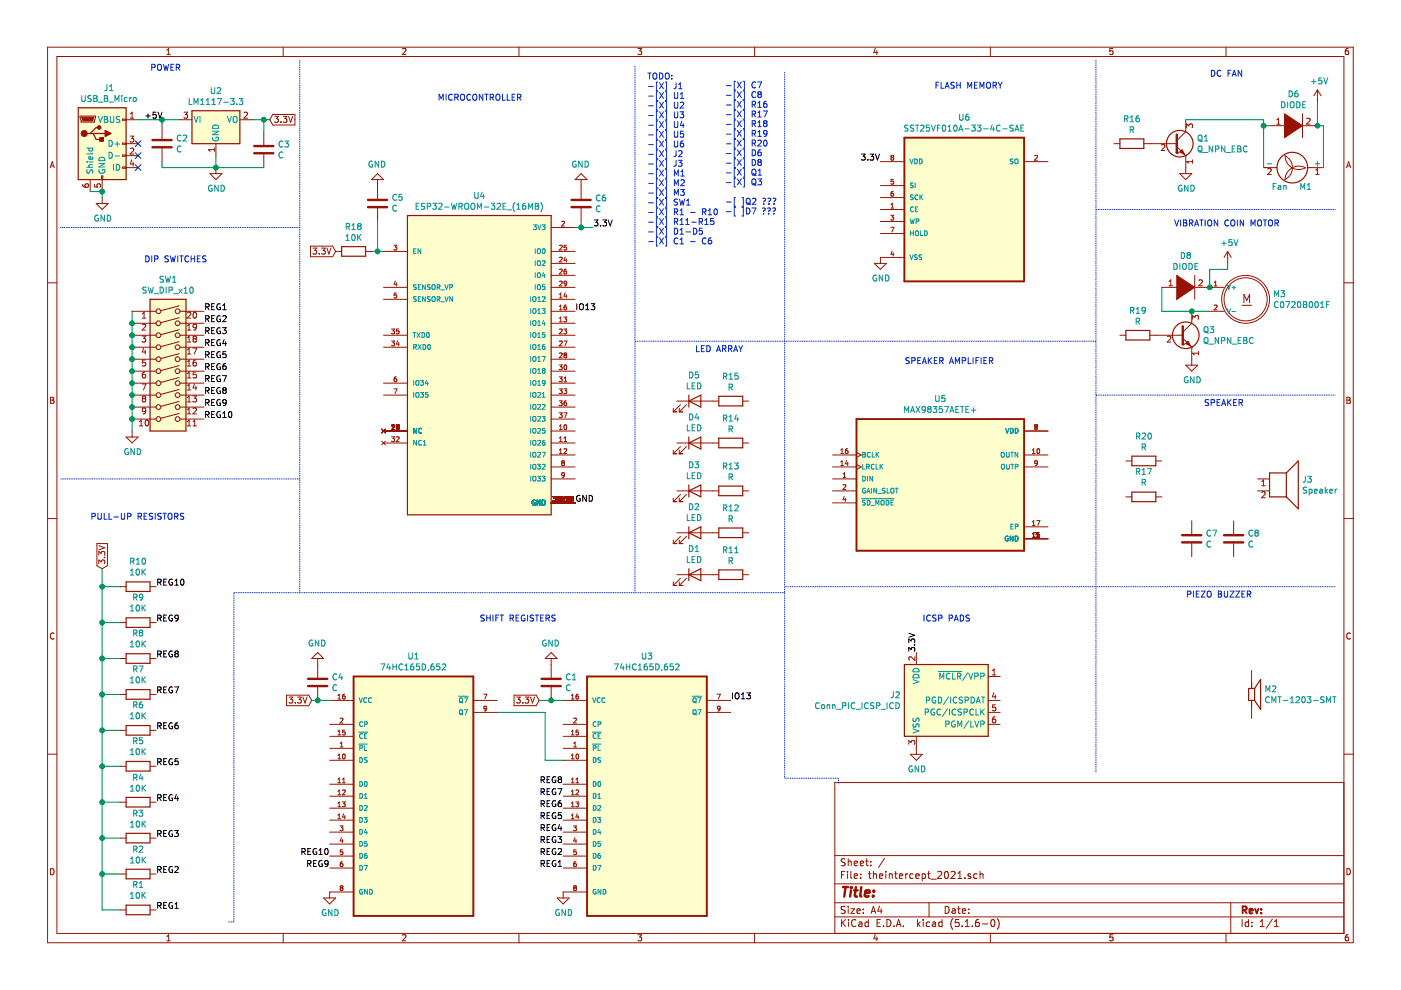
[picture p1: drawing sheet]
<svg xmlns="http://www.w3.org/2000/svg" width="297mm" height="210mm" viewBox="0 0 297 210" stroke-linecap="round" stroke-linejoin="round" font-family="sans-serif">
<path d="M.1 0h297v209.9h-297z" fill-rule="evenodd" fill="#fff" stroke="#fff" stroke-width=".21"/>
<g fill="none" stroke="#981200" stroke-width=".21">
<path d="M10.1 10h276.8v189.9h-276.8zM12.1 12h272.8v185.9h-272.8zM35.4 11.6h.7M35.4 10.6l.4-.3v1.3M60 10v2M85.3 10.4l.5-.1 .3 .3-.8 1h.8M110 10v2M135.3 10.3h.8l-.5 .5 .4 .1v.5l-.2 .2-.5-.2M160 10v2M185.6 10.2l-.3 .9h.8M185.9 10.7v.9M210 10v2"/>
<path d="M235.9 10.3h-.6v.6l.6-.1v.6l-.1 .2-.5-.2M259.9 10v2M285.9 10.3h-.4l-.2 .3-.1 .7 .3 .3 .4-.2v-.6h-.4l-.3 .2M10.6 35.6l.5-1.3 .4 1.3M10.7 35.2h.7M17 24.6h3.3v.3l-.3 1h-2.8zM17.5 39.1l.2 .4 .4 .2 .6-.1v-.5l-.1-.1-.5 .1-.1 .3 .3 .3M19.1 38.1v2.5M20.1 39v.6l.6 .1-.2-.5 .3-.2h.3l.2 .2-.1 .5M21.5 37.3h.3v.8h-.3zM21.7 38.1v2.5M26 25.3h.7v.2h-.7z"/>
<path d="M26 30.3h.7v.3h-.7zM26 32.9h.7v.2h-.7zM26 35.4h.7v.3h-.7zM26.7 25.4h2.6M26.7 33h2.6M26.7 30.5h2.6M26.7 35.5h2.6M27.6 28.9h.8l-.5 .4 .4 .2 .1 .4-.3 .2-.5-.1M27.6 25.1h.8M27.6 24.1l.4-.3v1.3M27.6 31.5l.5-.1 .3 .4-.8 .9h.8M27.9 33.9l-.3 .9h.8"/>
<path d="M28.2 34.4v.8M34.4 26.7v2.7M34.4 31.5v2.8M38.2 25.4h2.5M39 23.8h.8l-.4 .5 .3 .1 .1 .4-.3 .3-.5-.2M44.5 36.8h2.5l-1.2 1.3zM45.4 31.4v.7M45.4 31.7h-1.2l.3 .4M45.8 30.5v2.5M45.8 35.5v1.3M50.9 25.4h2.5M51.7 23.9l.5-.1 .3 .3-.8 1h.8"/>
<path d="M55.9 27.9v2.8M55.9 32.7v2.8M186.7 34.3h5M186.7 39.3h5M189.1 33.4l-.2-.2 .2-.2 .4 .1-.2 .3M189.1 33.4l-.2 .2 .2 .4 .4-.2-.2-.4M189.1 33.4h.2M189.4 38h-.4l-.1 .5h.5v.4h-.5M217.1 34.3h5.1M219.4 33h.3l.2 .2-.6 .8h.6M236.2 30.5h1.2M242.5 30.5h1.3"/>
<path d="M249.5 31.1l1.9 1.9M251.4 33h.1M251.4 27.9l-1.9 1.9M285.5 35.6l.4-1.3 .5 1.3M285.6 35.2h.6M10.1 60h2M20.4 43.2h2.5l-1.2 1.2zM21.7 41.9v1.3M185.4 55.8h2.5l-1.2 1.3zM186.7 44.4h5M186.7 47h5M186.7 41.9h5"/>
<path d="M186.7 49.5h5M188.9 45.6h.6l-.3 .4 .3 .2-.1 .4h-.5M188.9 48.2h.6l-.4 1M188.9 44.1h.6M188.9 43.4l.3-.3v1M189.2 53.2l-.3 .7h.6M189.4 40.6a.4 .4 0 0 0-.5 .4l.1 .5h.4v-.5l-.3-.1-.2 .2M189.4 53.6v.7M191.7 54.6h-5v1.2M257.4 59.9l.3-.3v1M284.9 60h2M251.4 77.4h2.5l-1.2 1.3z"/>
<path d="M252.7 76.2v1.2M256.5 60.9h3M256.5 66h3M257.4 60.6h.6M257.4 64.8l.4-.1 .2 .3-.6 .7h.6M263.3 64.7h2.1M263.7 64.2v-1.8l.6 1.3 .6-1.3v1.8M10.7 84.2h.5l.2 .3-.2 .3 .3 .3-.3 .4h-.5zM10.7 84.8h.5M142.8 87.3h.7M142.8 86.6v.7M142.8 95.5v.7"/>
<path d="M142.8 96.2h.7M143.5 85h8.9M143.5 93.9h8.9M144 87.3h.8M144 86.6v.7M144 95.5v.7M144 96.2h.8M144.3 85.8l-1.5 1.5M144.3 94.7l-1.5 1.5M145.5 85.8l-1.5 1.5M145.5 94.7l-1.5 1.5M157.5 85h1.2"/>
<path d="M157.5 93.9h1.2M176.5 96.5h5.1M176.5 99h5.1M178.3 96.2h.6M178.3 98.7h.6M178.3 95.4l.2-.3v1.1M178.3 98l.2-.3v1M179.5 97.6l-.3 .7h.7M179.7 95.1a.4 .4 0 0 0-.5 .5l.1 .5h.5l-.1-.5-.3-.1-.2 .2M179.7 98v.7M181.6 98.5l1 .5-1 .5M181.6 96l1 .5-1 .5"/>
<path d="M217.1 96.5h5.1M217.1 99h5.1M217.1 91.4h5.1M218.9 96.2h.6M218.9 95.4l.3-.3v1.1M219.3 90.1h.7l-.4 1M219.6 90.1l-.2 .1 .2 .3M219.6 90.5l-.2 .2 .2 .4M219.6 90.5h.1M219.7 90.1l.2 .1-.2 .3M219.7 90.5l.2 .4-.3 .2M219.9 95.2l.2-.1a.49 .49 0 0 1 .3 .6 .49 .49 0 0 1-.4 .4l-.2-.3z"/>
<path d="M219.9 98.1l-.2 .2-.3-.1v-.4l.3-.1 .2 .2v.5l-.4 .3M238.7 97.7h1.3M245.1 97.7h1.2M285.6 84.2h.4l.3 .3-.3 .3 .3 .3-.2 .4h-.5zM285.6 84.8h.4M10.1 109.9h2M142.8 105.6v.8M142.8 114.5v.8M142.8 106.4h.7M142.8 115.3h.7M143.5 104.1h8.9M143.5 113h8.9"/>
<path d="M144 105.6v.8M144 114.5v.8M144 106.4h.8M144 115.3h.8M144.3 104.8l-1.5 1.6M144.3 113.7l-1.5 1.6M145.5 104.8l-1.5 1.6M145.5 113.7l-1.5 1.6M157.5 104.1h1.2M157.5 113h1.2M176.5 101.5h5.1M176.5 104.1h5.1"/>
<path d="M176.5 106.6h5.1M178.7 101.2h.6M178.7 100.5l.4-.3v1M178.7 102.8h.4l.2 .2-.6 .8h.6M179 105.2l-.3 .8h.7M179.2 105.6v.7M217.1 114.2h5.1M217.1 111.7h5.1M218.9 110.7l.3-.3v1M218.9 113.2l.3-.3v1M218.9 111.4h.6M219.3 112.9h1.1"/>
<path d="M219.3 113.8l.2 .1M219.8 110.4h.7l-.4 1M219.8 113.9h.6M219.8 113.2l.4-.3v1M219.9 112.9l-.1 .5 .4-.1 .2 .2-.2 .4M219.9 113.9h-1M219.9 113.9h.1M219.9 112.9l-.3 .4 .3 .2v.3M238.7 105.4h1.3M245.1 105.4h1.2M252.7 110.4v2.8M252.7 115.3v2.7"/>
<path d="M261.6 110.4v2.8M261.6 115.3v2.7M266.6 101.5h2.6M266.6 104.1h2.6M267.5 103h.8M267.5 102.1l.4-.4v1.3M267.5 104.4l.5-.1 .3 .3-.8 .9h.8M284.9 109.9h2M11.5 134.3a.58 .58 0 0 0-.8 .5 .58 .58 0 0 0 .8 .6M25.5 132h1.2M25.5 124.4h1.2M31.8 132h1.3"/>
<path d="M31.8 124.4h1.3M142.8 123.4v.7M142.8 124.1h.7M143.5 121.9h8.9M144 123.4v.7M144 124.1h.8M144.3 122.6l-1.5 1.5M145.5 122.6l-1.5 1.5M157.5 121.9h1.2M194 139.2v.8l-1-.8-.3 .3 .1 .5M194.3 138.4v2.5M286.3 134.3a.58 .58 0 0 0-.8 .5 .58 .58 0 0 0 .8 .6"/>
<path d="M10.1 159.9h2M69.9 158.7h5.1M69.9 156.1h5.1M69.9 148.5h5.1M69.9 153.6h5.1M71.6 147.5l.3-.3v1M71.6 155.1l.3-.3v1M71.6 155.8h.6M71.6 148.2h.6M72.1 158.4h.6M72.1 157.6l.3-.3v1.1M72.1 152.3h.4l.2 .2-.6 .8h.6"/>
<path d="M72.7 160l.2-.1a.49 .49 0 0 1 .3 .5 .49 .49 0 0 1-.4 .4l-.2-.3zM73.1 147.2a.4 .4 0 0 0-.5 .4l.1 .6 .4-.1v-.5h-.3l-.2 .1M73.1 154.8h-.4l-.1 .5 .5-.1v.5h-.5M100.4 148.5h5M100.4 151h5M102.5 147.2h.7l-.4 1M103.2 150.2l-.2 .1h-.4v-.5l.4-.1 .2 .2-.1 .6-.4 .2M119.4 158.7h5.1M119.4 156.1h5.1M119.4 148.5h5.1M119.4 153.6h5.1M121.1 155.8h.6"/>
<path d="M121.1 148.2h.6M121.1 155.1l.3-.3v1M121.1 147.5l.3-.3v1M121.6 158.4h.6M121.6 152.3h.4l.2 .2-.6 .8h.6M121.6 157.6l.3-.3v1.1M122.2 160l.2-.1a.49 .49 0 0 1 .3 .5 .49 .49 0 0 1-.4 .4l-.2-.3zM122.6 147.2a.4 .4 0 0 0-.5 .4l.1 .6 .4-.1v-.5h-.3l-.2 .1M122.6 154.8h-.4l-.1 .5 .5-.1v.5h-.5M149.9 148.5h5M149.9 151h5M152 147.2h.7l-.4 1"/>
<path d="M152.7 150.2l-.2 .1h-.4v-.5l.4-.1 .2 .2-.1 .6-.4 .2M192.7 157.8v-.8l.5 .4 .1-.3 .4-.1 .3 .3-.2 .5M193 159.9h2.6l-1.3 1.3zM194.3 156.1v3.8M209.5 148.5h2.6M209.5 153.6h2.6M209.5 151h2.6M209.5 143.4h2.6M210.4 143.1h.7M210.4 142.2l.4-.4v1.3M210.7 146.9l-.3 .8h.8M211 147.3v.9"/>
<path d="M211 152h-.2a.79 .79 0 0 0-.1 1.3l.3-.1 .1-.5-.2-.2h-.2l-.3 .2M211.1 149.4h-.6l-.1 .7 .5-.2 .2 .3v.3l-.2 .2-.5-.1M265.4 142.2v2.5M265.4 149.8v2.5M284.9 159.9h2M69.9 161.2h5.1M69.9 166.3h5.1M69.9 168.8h5.1M69.9 171.4h5.1M69.9 173.9h5.1M69.9 176.4h5.1M69.9 179h5.1"/>
<path d="M71.6 160.9h.6M71.6 160.2l.3-.3v1M71.6 165.2l.3-.2v1M71.6 167.8l.3-.3v1M71.6 170.3l.3-.3v1M71.6 172.9l.3-.3v1M71.6 166h.6M71.6 168.5h.6M71.6 171h.6M71.6 173.6h.6M72.1 175.1h.6l-.3 .4 .3 .2v.3h-.6M72.4 177.6l-.3 .7h.7"/>
<path d="M72.6 170h.6l-.3 .4 .3 .2-.1 .3h-.5M72.6 167.6l.4-.1 .2 .3-.6 .7h.6M72.6 178v.7M72.6 166h.6M72.6 165.2l.3-.2v1M72.9 172.5l-.3 .7h.6M73.1 172.9v.7M119.4 161.2h5.1M119.4 166.3h5.1M119.4 168.8h5.1M119.4 171.4h5.1M119.4 173.9h5.1"/>
<path d="M119.4 176.4h5.1M119.4 179h5.1M121.1 160.9h.6M121.1 166h.6M121.1 168.5h.6M121.1 171h.6M121.1 173.6h.6M121.1 160.2l.3-.3v1M121.1 165.2l.3-.2v1M121.1 167.8l.3-.3v1M121.1 170.3l.3-.3v1M121.1 172.9l.3-.3v1"/>
<path d="M121.6 175.1h.6l-.3 .4 .3 .2v.3h-.6M121.9 177.6l-.3 .7h.7M122.1 170h.6l-.3 .4 .3 .2-.1 .3h-.5M122.1 166h.6M122.1 167.6l.4-.1 .2 .3-.6 .7h.6M122.1 178v.7M122.1 165.2l.3-.2v1M122.4 172.5l-.3 .7h.6M122.6 172.9v.7M284.9 165.9h-107.9v32M10.7 184.2a.65 .65 0 0 1 .8 .6 .65 .65 0 0 1-.8 .7zM35.4 198.5l.4-.3v1.3"/>
<path d="M35.4 199.5h.7M60 197.9v2M68.6 190.4h2.6l-1.3 1.3zM69.9 181.5h5.1M69.9 184h5.1M72.3 188.2l-.2-.2 .2-.2 .4 .2-.2 .2M72.3 188.2l-.2 .2 .2 .4 .4-.2-.2-.4M72.3 188.2h.2M72.6 182.7a.4 .4 0 0 0-.5 .5l.1 .5 .5-.1-.1-.4-.3-.1-.2 .2M72.7 180.2h-.5l-.1 .5 .5-.1 .1 .5h-.6M75 189.1h-5.1v1.3M85.3 198.3l.5-.1 .3 .3-.8 1h.8"/>
<path d="M110 197.9v2M118.1 190.4h2.6l-1.3 1.3zM119.4 181.5h5.1M119.4 184h5.1M121.8 188.2l-.2-.2 .2-.2 .4 .2-.2 .2M121.8 188.2h.2M121.8 188.2l-.2 .2 .2 .4 .4-.2-.2-.4M122.1 182.7a.4 .4 0 0 0-.5 .5l.1 .5 .5-.1-.1-.4-.3-.1-.2 .2M122.2 180.2h-.5l-.1 .5 .5-.1 .1 .5h-.6M124.5 189.1h-5.1v1.3M135.3 198.2h.8l-.5 .5 .4 .1v.6l-.2 .1-.5-.1M160 197.9v2"/>
<path d="M177 194.4h107.9M177 191.4h107.9M177 187.4h107.9M177 181.4h107.9M178.4 185.5h.5M178.4 195v1.5M178.6 195.6l.7 .9M179.1 184.8h-.7v1.5M179.2 192.2h-.6l-.3 .2 .2 .4 .6 .3v.4l-.2 .2-.6-.1M179.2 182.1h-.6l-.3 .2 .2 .4 .6 .3v.4l-.2 .2-.6-.1M179.3 195l-.9 .8M179.7 184.8v.1"/>
<path d="M179.7 185.3v1M179.8 182.1v1.5M179.8 192.2v.1M179.8 192.7v1M179.8 182.7l.2-.1h.4l.1 1M179.9 195v.1M179.9 195.5v1M180.4 192.7h.8l-.8 1h.8M180.4 184.8v1.3l.2 .2M181.1 183.1l.7-.2v-.3h-.5l-.2 .2 .1 .7h.6M181.1 185.8l.7-.2v-.3h-.5l-.2 .2 .1 .7h.6M181.5 195.1a.59 .59 0 0 0-.8 0 .59 .59 0 0 0-.1 .7 .56 .56 0 0 0 .2 .6 .56 .56 0 0 0 .7-.1"/>
<path d="M181.7 193.2l.7-.2-.1-.2-.4-.1-.2 .2 .1 .7h.5M182.1 195.5h.6l.1 1M182.4 183.1l.7-.2-.1-.3h-.4l-.2 .2 .1 .7h.5M182.5 186.1v.2M182.5 185.3v.2M182.8 195.8l-.5 .1-.3 .2 .3 .4 .5-.1M183 193.5v.2M183 192.8v.1M183.5 182.6h.6M183.7 182.1v1.3l.4 .2M184.1 195.5h-.4l-.3 .2 .1 .6 .2 .2 .4-.1M184.1 195v1.5"/>
<path d="M184.1 185.3h.6M184.3 184.8v1.3l.4 .2M184.6 183.4v.2M184.6 182.6v.2M184.7 193.7l.5-1.5 .5 1.5M184.8 193.2h.8M185.2 185.4l.2-.1h.4v1M185.2 184.8v1.5M185.6 198.1l-.3 .9h.8M185.9 198.6v.9M186 195.7h.5M186.5 192.1l-.4 1.1h1"/>
<path d="M186.5 185.8l.7-.2-.1-.3h-.4l-.2 .2v.7h.6M186.7 195h-.7v1.5h.7M186.8 192.7v1M187.3 196.3v.2M187.5 182l-1.2 1.9M187.8 184.8v.1M187.8 185.3v1M188 195a.76 .76 0 0 1 .9 .7 .76 .76 0 0 1-.9 .8zM188.5 185.4l.3-.1h.3l.1 1M188.5 185.3v1M189.5 196.3v.2M189.7 185.3h.5"/>
<path d="M189.9 184.8v1.3l.3 .2M190 196.5l.5-1.5 .5 1.5M190.2 196h.7M190.7 185.8l.7-.2-.1-.3h-.4l-.2 .2 .1 .7h.5M191.5 196.3v.2M192 185.3v1M192.5 185.3l-.5 .2M193.6 185.3h-.4l-.3 .2 .1 .6 .2 .2 .4-.1M194.2 185.8l.7-.2-.1-.3h-.4l-.2 .2v.7h.6M194.5 195v1.5M194.7 195.9l.4 .6M195.1 195.5l-.6 .5"/>
<path d="M195.5 185.3h.5l.2 .2v.6l-.2 .2-.5-.1M195.5 185.3v1.5M195.7 195v.1M195.7 195.5v1M196.7 185.3h.5M196.9 184.8v1.3l.3 .2M197 191.4v3M197.1 195.5h-.4l-.3 .2v.6l.3 .2 .4-.1M197.4 186.4h1.1M197.7 195.5h.6l.1 1M198.4 195.8l-.7 .3 .2 .4 .5-.1M198.8 184.9l.6-.1 .3 .4-1 1.1h1"/>
<path d="M199.7 195.5h-.4l-.3 .2 .1 .6 .2 .2 .4-.1M199.7 195v1.5M200.4 184.9l.2-.1a.8 .8 0 0 1 .5 .7 .8 .8 0 0 1-.5 .8l-.4-.6zM200.4 192.2a.75 .75 0 0 1 .8 .7 .75 .75 0 0 1-.8 .8zM201.6 184.9l.6-.1 .3 .4-.9 1.1h.9M201.9 192.8h.6v.9M202 194.8a1.71 1.71 0 0 0 0 2.2M202.5 193l-.5 .1-.2 .2 .2 .4 .5-.1M203 192.7h.6M203.1 186.3h.8M203.1 185.2l.4-.4v1.5M203.2 192.2v1.3l.4 .2"/>
<path d="M203.3 195h-.7l-.1 .7 .7-.1 .2 .2-.1 .5-.2 .2-.6-.2M204 196.3v.2M204 193.2l.7-.2v-.2l-.5-.1-.2 .2 .1 .7h.6M204.6 186.1v.2M204.6 196.5h.9M204.6 195.4l.5-.4v1.5M205.4 193.5v.2M205.4 192.8v.1M205.8 185.3h-.4l-.2 .2 .1 .2 .5 .1v.4h-.6M206.1 196.3v.2M207.2 185.3h-.5l-.3 .2 .2 .7h.6M207.5 195h-.4a1.16 1.16 0 0 0-.2 1.4l.5 .1 .2-.2v-.5l-.2-.3-.5 .1-.1 .2"/>
<path d="M207.8 185.4l.2-.1h.4v1M207.8 184.8v1.5M208.3 195.9h1.1M210 197.9v2M210.3 195h.1a.8 .8 0 0 1 .6 .7 .8 .8 0 0 1-.6 .8 1 1 0 0 1-.1-1.5zM211.4 194.8a1.71 1.71 0 0 1 0 2.2M235.9 198.2h-.6v.6l.6-.1v.7l-.1 .1-.5-.1M259.9 197.9v2M260.9 191.4v6.5M263.4 195v1.5M264.7 195.5h-.4l-.3 .2 .1 .7h.6M264.7 195v1.5"/>
<path d="M265.4 196.3v.2M265.4 195.5v.2M267.2 196.5h.9M267.2 195.4l.4-.4v1.5M269.8 194.9l-1.3 1.9M270.2 196.5h.9M270.2 195.4l.4-.4v1.5M285.6 184.2a.65 .65 0 0 1 .7 .6 .65 .65 0 0 1-.7 .7zM285.9 198.2h-.4l-.2 .3-.1 .7 .3 .3 .4-.1v-.7h-.4l-.3 .2"/>
<circle cx="264.1" cy="63.5" r="5.1"/>
<circle cx="264.1" cy="63.5" r="4.6"/>
</g>
<path d="M263.5 193l.7-.1 .1-.2-.1-.4-.2-.1h-.5v1.5M263.8 193l.5 .7M264.9 193.2l.7-.2-.1-.2-.4-.1-.2 .2 .1 .7h.5M266.1 192.7l.4 1 .3-1M267.4 193.5v.2M267.4 192.8v.1" fill="none" stroke="#981200" stroke-width=".38"/>
<g fill="none" stroke="#981200" stroke-width=".51">
<path d="M32.3 31.2h4.1M32.3 29.7h4.1M53.9 32.5h4.1M53.9 31h4.1M249.5 28.6v3.8M250.6 115h4.1M250.6 113.5h4.1M259.5 115h4.1M259.5 113.5h4.1M178.7 188.1h1.1M179.3 188.1l-.3 2M180.4 188.8l-.2 1.3"/>
<path d="M180.5 188.1v.2M180.5 188.1l.1 .1-.1 .1M181.1 188.8h.7M181.5 188.1l-.3 1.7 .1 .2 .4 .1M182.6 188.1l-.2 1.7 .2 .3M183.4 189.4l1-.2-.1-.4h-.5l-.4 .2v1h.8M185.1 189.9v.2M185.3 188.8l.1 .1-.2 .1M185.3 188.8l-.1 .2"/>
</g>
<g fill="#fffecd" stroke="#fffecd" stroke-width=".41">
<path d="M75 143.4h25.4v50.8h-25.4z" fill-rule="evenodd"/>
<path d="M181.6 88.8h35.5v28h-35.5z" fill-rule="evenodd"/>
<path d="M191.7 29.2h25.4v30.5h-25.4z" fill-rule="evenodd"/>
<path d="M124.5 143.4h25.4v50.8h-25.4z" fill-rule="evenodd"/>
</g>
<path d="M191.7 29.2h25.4v30.5h-25.4zM181.6 88.8h35.5v28h-35.5zM75 143.4h25.4v50.8h-25.4zM124.5 143.4h25.4v50.8h-25.4z" fill="none" stroke="#981200" stroke-width=".41"/>
<g fill="none" stroke="#009596" stroke-width=".21">
<path d="M22.7 17.9v1l-.2 .3h-.3M23.2 19.2h.7M23.2 18.3l.4-.4v1.3M44.8 18.6v1l.2 .3 .4-.1 .1-.2v-1M46.1 18.7l.4-.1 .3 .3-.8 1h.8M17.3 20.3v1l.3 .2h.4l.1-.2v-1M18.4 35.5h1.3M18.4 34.3h.1M18.4 31.4h1.3M18.5 36l-.1 .5 .1 .2h.4l.2-.6 .4-.1 .2 .3-.1 .4M18.8 34.3h.9M18.9 31.4l-.1 .4 .3 .2 .5-.1v-.5"/>
<path d="M19.4 20.3h-.5l-.3 .2 .1 .3 .6 .2v.4l-.7 .1M19.6 33.2l.1 .4-.2 .2-.6-.1v-.5h.2l.2 .6M19.7 34.9l-.8 .1 .1 .5M19.7 32.4l-.2 .2h-1.1M19.9 20.9h.4M19.9 20.3h.4l.3 .2-.3 .4 .3 .2-.1 .4h-.6zM20.9 21.7h.9M20.9 24.7l.4 1.2 .4-1.2M21 34.7h1.2l-1.2 .7h1.2M21 36a.57 .57 0 0 0 .6 .7 .57 .57 0 0 0 .5-.8h-.4v.3M21.1 33.5a.67 .67 0 0 1 .8-.1 .67 .67 0 0 1 .3 .7h-1.2zM22.1 24.7h.5l.2 .2-.2 .4 .3 .2-.2 .4h-.6z"/>
<path d="M22.1 20.9h.5M22.1 20.3h.5l.2 .2-.2 .4 .3 .2-.2 .4h-.6zM22.1 25.3h.5M23.1 21.7h1M23.1 29.8a.64 .64 0 0 1 .7 .6 .64 .64 0 0 1-.7 .6zM23.1 32.3a.64 .64 0 0 1 .7 .6 .64 .64 0 0 1-.7 .7zM23.4 24.7v1l.2 .2h.4l.1-.2v-1M24.1 34.8v1.3M24.4 33.1h.9M24.4 30.5h.9M24.4 21.5v-1.2l.4 .9 .4-.9v1.2M24.7 34.8a.64 .64 0 0 1 .7 .7 .64 .64 0 0 1-.7 .6z"/>
<path d="M24.9 30.1v.9M25.4 24.8l-.5-.1-.2 .2 .1 .3 .5 .3v.3l-.6 .1M25.8 20.3v.1M25.8 20.7v.8M27 20.7h-.4l-.2 .2 .1 .6h.5M27.5 20.7v.8M27.9 20.7l-.4 .2M28.3 20.8l.2-.1 .3 .1v.7l-.5-.1zM38.4 28.8a.56 .56 0 0 0-.8 .5 .56 .56 0 0 0 .8 .5M38.4 31.1a.56 .56 0 0 0-.8 .5 .56 .56 0 0 0 .8 .5M38.8 28.8l.5-.2 .3 .4-.8 .9h.8M40.1 20.9v1.3h.6"/>
<path d="M41.1 24.7l.5 1.2 .4-1.2M41.1 22.2v-1.3l.5 .9 .4-.9v1.3M42.4 24.7v1.2M42.5 22.2h.8M42.5 21.2l.4-.3v1.3M43.7 22.2h.8M43.7 21.2l.4-.3v1.3M44.9 39.3a.59 .59 0 0 0-.7 .6 .59 .59 0 0 0 .7 .6l.1-.5h-.3M44.9 22.2h.8M44.9 21.2l.4-.3v1.3M45.1 27.8h1.2l-1.2 .8h1.2M45.1 29.1a.57 .57 0 0 0 .6 .8 .57 .57 0 0 0 .5-.8h-.4v.2"/>
<path d="M45.2 26.6a.67 .67 0 0 1 .8-.1 .67 .67 0 0 1 .3 .7h-1.2zM46.1 20.9h.8l-.5 1.3M46.3 39.3v1.2l-.8-1.2v1.2M46.9 39.3a.64 .64 0 0 1 .7 .6 .64 .64 0 0 1-.7 .6zM47.4 21.7h1M48.2 24.7l.4 1.2 .5-1.2M48.9 20.9h.8l-.5 .5 .4 .1v.5l-.2 .2-.5-.2M49.5 24.9l.2-.2a.44 .44 0 0 1 .6 .4l-.1 .7-.5 .1-.2-.1zM50.2 22v.2M50.7 20.9h.8l-.4 .5 .3 .1v.6l-.7-.1M59.9 30a.56 .56 0 0 0-.7 .5 .56 .56 0 0 0 .7 .5M59.9 32.3a.56 .56 0 0 0-.7 .5 .56 .56 0 0 0 .7 .6"/>
<path d="M60.4 29.9h.8l-.5 .5 .4 .1 .1 .4-.3 .3-.5-.2M192.5 26.6l-.5-.1-.2 .2v.3l.6 .3 .1 .3-.2 .2-.5-.1M192.9 33.7l.4 1 .3-1M193.6 38.8l-.5 .1a.42 .42 0 0 0 .4 .5v.4h-.5M193.7 26.6l-.5-.1-.1 .2v.4l.6 .2v.3l-.2 .2-.5-.1M193.9 33.7a.51 .51 0 0 1 .6 .5 .51 .51 0 0 1-.6 .5zM194 38.8v1M194.1 26.5h.7M194.5 26.5v1.3M194.9 33.7a.51 .51 0 0 1 .6 .5 .51 .51 0 0 1-.6 .5zM195.2 26.7l.5-.2 .2 .4-.8 .9h.8M197.1 26.5h-.7v.6l.2-.1 .4 .1 .1 .6-.2 .1-.5-.1"/>
<path d="M197.5 26.5l.4 1.3 .4-1.3M198.8 27.1h.4M199.4 26.5h-.6v1.3M199.9 26.7l.2-.2a.67 .67 0 0 1 .4 .7 .67 .67 0 0 1-.4 .6l-.3-.5zM201 27.8h.7M201 26.9l.3-.4v1.3M202.3 26.7l.2-.2a.67 .67 0 0 1 .4 .7 .67 .67 0 0 1-.4 .6l-.3-.5zM203.3 27.8l.4-1.3 .4 1.3M203.4 27.4h.6M203.4 24.2v1.1l.3 .2 .4-.1 .1-.1v-1.1M204.5 27.3h1M205.3 24.2h-.2a.79 .79 0 0 0-.1 1.3l.4-.1v-.6l-.4-.1-.3 .3"/>
<path d="M206 26.5h.8l-.4 .5 .3 .1v.6h-.7M207.2 26.5h.8l-.4 .5 .3 .1v.6l-.2 .1-.5-.1M208.5 27.3h1M210.4 26.5l-.4 .9h.8M210.7 27v.8M212.1 26.7a.56 .56 0 0 0-.8 0 .56 .56 0 0 0 0 .8l.4 .3 .4-.1M212.6 27.3h1M214.8 33.8h-.6a.42 .42 0 0 0 .5 .5v.4h-.5M214.8 26.6l-.5-.1-.2 .3 .1 .3 .6 .2v.4l-.2 .1-.5-.1M215.2 27.8l.4-1.3 .4 1.3M215.2 33.8l.2-.1 .4 .1v.6l-.1 .3h-.3l-.2-.1zM215.3 27.4h.6"/>
<path d="M216.4 27.1h.5M217.1 26.5h-.7v1.3h.7M238.4 25.2h.6l.1-.5-.7-.2v1.3M238.7 25.2l.4 .6M239.6 24.9l.4-.4v1.3M239.6 25.8h.8M239.6 27.5l.7-.1v-.4l-.7-.1v1.2M239.9 27.5l.5 .6M241.5 24.5l-.5 .2-.2 .4 .1 .6 .6 .1 .1-.2-.1-.5-.4-.1-.3 .3M20.8 45.7a.59 .59 0 0 0-.7 .6 .59 .59 0 0 0 .7 .5l.1-.4h-.3M22.1 45.6v1.3l-.7-1.3v1.3M22.8 45.6a.64 .64 0 0 1 .7 .7 .64 .64 0 0 1-.7 .6z"/>
<path d="M185.8 58.4a.59 .59 0 0 0-.7 .6 .59 .59 0 0 0 .7 .5l.1-.5h-.3M187.2 58.3v1.3l-.8-1.3v1.3M187.8 58.3a.64 .64 0 0 1 .7 .6 .64 .64 0 0 1-.7 .7zM192.9 54l.4 1 .3-1M193 46.4l.2 1 .2-.7 .2 .7 .3-1M193.1 48.9v1.1M193.1 49.4h.6M193.6 41.4h-.5a.42 .42 0 0 0 .4 .5v.4h-.5M193.7 43.9a.46 .46 0 0 0-.7 .5 .46 .46 0 0 0 .7 .4M193.7 48.9v1.1M194.1 44.3h.3M194.1 49.1l.2-.2 .4 .2 .1 .5-.2 .3-.3 .1-.2-.2z"/>
<path d="M194.2 46.9h.5l.1-.4-.6-.1v1M194.5 54.1h-.6a.42 .42 0 0 0 .5 .5v.4h-.5M194.6 43.9h-.5v1h.5M194.6 41.4a.46 .46 0 0 0-.6 .4 .46 .46 0 0 0 .6 .4M195 41.3v1M195.2 41.8l.4 .5M195.2 48.9v1.1h.5M195.4 54.1h-.5v.3l.5 .2v.2l-.2 .2h-.3M195.6 41.3l-.6 .6M196 48.9a.51 .51 0 0 1 .6 .6 .51 .51 0 0 1-.6 .5zM146.2 78.9a.64 .64 0 0 1 .7 .6 .64 .64 0 0 1-.7 .6zM148.1 78.9h-.6l-.1 .6 .5-.1 .2 .2v.3l-.2 .2-.5-.1"/>
<path d="M153.4 79.8l.6-.1v-.4l-.6-.2v1.3M153.7 79.8l.4 .6M154.6 79.5l.4-.4v1.3M156.5 79.1h-.6l-.1 .6 .5-.1 .2 .3v.3l-.2 .2-.5-.1M251.8 80a.59 .59 0 0 0-.7 .5 .59 .59 0 0 0 .7 .6l.1-.5h-.3M253.2 79.9v1.3l-.8-1.3v1.3M253.8 79.9a.64 .64 0 0 1 .7 .6 .64 .64 0 0 1-.7 .7zM260.2 60.4l.3 1 .4-1M260.2 65.4l.3 1.1 .4-1.1M261.2 61h.8M261.2 66.1h.8M261.6 60.6v.8"/>
<path d="M270.2 62.9v-1.3l.5 1 .4-1v1.3M271 64.1a.58 .58 0 0 0-.8 .5 .58 .58 0 0 0 .7 .6l.1-.1M271.6 61.6h.7l-.4 .5 .4 .1-.1 .7-.6-.1M271.6 64.1l.2-.2a.67 .67 0 0 1 .4 .7 .67 .67 0 0 1-.4 .6l-.3-.5zM272.6 63.9h.9l-.6 1.3M273.9 64.1l.5-.2 .2 .4-.8 .9h.8M275.2 64.1l.2-.2a.69 .69 0 0 1 .4 .7 .69 .69 0 0 1-.4 .6l-.3-.5zM276.4 63.9l.6 .2v.3l-.2 .2 .3 .2-.1 .4h-.6zM276.4 64.6h.4M277.7 64.1l.2-.2a.67 .67 0 0 1 .4 .7 .67 .67 0 0 1-.4 .6l-.4-.5zM278.9 64.1l.2-.2a.67 .67 0 0 1 .4 .7 .67 .67 0 0 1-.4 .6l-.3-.5zM280 64.3l.3-.4v1.3"/>
<path d="M280 65.2h.7M281.3 64.6h.4M281.8 63.9h-.5v1.3M145.7 81.2v1.3h.6M145.7 90.1v1.2h.6M146.2 97.9a.64 .64 0 0 1 .7 .6 .64 .64 0 0 1-.7 .7zM146.2 87.8a.64 .64 0 0 1 .7 .6 .64 .64 0 0 1-.7 .6zM146.7 81.8h.5M146.7 90.7h.5M147.3 97.9h.8l-.4 .5 .4 .1v.5l-.2 .2-.6-.1M147.3 81.2h-.6v1.3h.6M147.3 90.1h-.6v1.2h.6"/>
<path d="M147.7 87.7l-.3 .9h.8M147.9 81.2a.64 .64 0 0 1 .7 .6 .64 .64 0 0 1-.7 .7zM147.9 90.1a.64 .64 0 0 1 .7 .6 .64 .64 0 0 1-.7 .6zM148 88.2v.8M153.4 88.7l.6-.1v-.5l-.6-.1v1.3M153.4 98.8h.6v-.5l-.6-.1v1.2M153.7 88.7l.4 .6M153.7 98.8l.4 .6M154.6 99.4h.7M154.6 80.4h.7M154.6 88.4l.4-.4v1.3M154.6 98.5l.4-.3v1.2"/>
<path d="M154.6 82.1l.7-.1v-.4l-.7-.2v1.3M154.6 91l.7-.1v-.5l-.7-.1v1.3M154.6 89.3h.7M154.9 82.1l.4 .6M154.9 91l.4 .6M155.7 98.2h.8l-.4 .4 .4 .2v.4l-.2 .2-.6-.1M156.1 88l-.3 .8h.8M156.4 88.4v.9M182.9 95.9l.5 .2-.2 .3 .2 .1 .1 .2-.2 .2h-.4zM182.9 98.4v1.1h.5M182.9 96.4h.3M183.7 99l.5-.1 .1-.4-.6-.1v1.1"/>
<path d="M184 99l.3 .5M184.5 96a.46 .46 0 0 0-.6 .4 .46 .46 0 0 0 .6 .4M184.9 95.9v1h.5M185.3 98.5a.45 .45 0 0 0-.6 .4 .45 .45 0 0 0 .6 .5M185.8 98.4v1.1h.4M185.8 95.9v1M185.9 96.3l.4 .6M186.3 95.9l-.5 .6M186.6 98.4v1.1M186.7 98.9l.5 .6M187.2 98.4l-.6 .6M191.8 87.5v-1.3l.4 .9 .4-.9v1.3"/>
<path d="M193.1 87.5l.4-1.3 .4 1.3M193.2 87.1h.6M194.2 86.2l.8 1.3M195 86.2l-.8 1.3M196.2 86.7l-.2 .3-.4-.1-.1-.2 .1-.4 .4-.1 .2 .2-.2 .9-.4 .2M196.9 86.7l-.2 .3v.2l.2 .3 .4-.1 .1-.2v-.4l-.2-.1M196.9 86.7l-.2-.2 .2-.3 .5 .1v.3l-.2 .1M196.9 86.7h.3M197.8 86.2h.8l-.4 .5 .4 .1v.5l-.2 .2-.6-.2M198.4 83.9v1l.2 .2h.4l.1-.2v-1M199.8 86.2h-.6l-.1 .6 .5-.1 .2 .2v.3l-.2 .3-.5-.2M200.3 86.2h.8l-.5 1.3"/>
<path d="M200.3 83.9h-.6l-.1 .6 .2-.1 .5 .1v.5l-.2 .1-.5-.1M201.4 87.5l.4-1.3 .5 1.3M201.5 87.1h.6M202.7 86.8h.4M203.3 86.2h-.6v1.3h.6M203.7 86.2h.7M204 86.2v1.3M204.8 86.8h.4M205.4 86.2h-.6v1.3h.6M205.9 87h1M206.4 86.5v1M212.3 96l.2-.1 .4 .1v.6l-.1 .3h-.3l-.2-.1z"/>
<path d="M212.4 98.6l.1-.2 .4 .2 .1 .5-.3 .4-.3-.2zM213.2 90.8l.4 1 .3-1M213.4 95.9v.8l.2 .2 .4-.2v-.8M213.4 98.4v.9l.2 .2 .4-.2v-.9M214.2 90.8a.51 .51 0 0 1 .6 .5 .51 .51 0 0 1-.6 .5zM214.3 95.9h.6M214.3 98.4h.6M214.6 95.9v1M214.6 98.4v1.1M215.3 90.8a.51 .51 0 0 1 .5 .5 .51 .51 0 0 1-.5 .5zM215.3 99l.4-.1 .1-.4-.5-.1v1.1M215.8 95.9v1l-.6-1v1"/>
<path d="M240.9 100l.7-.1v-.5l-.7-.1v1.3M241 92.5l.6-.1v-.5l-.6-.1v1.3M241.2 100l.5 .6M241.3 92.5l.4 .6M242.1 99.7l.4-.4v1.3M242.2 94.8l.6-.1v-.4l-.6-.2v1.3M242.2 91.9l.4-.1 .3 .4-.8 .9h.8M242.5 94.8l.4 .6M243.3 99.3h.8l-.5 1.3M243.5 91.9l.2-.1a.67 .67 0 0 1 .4 .7 .67 .67 0 0 1-.4 .6l-.3-.5zM27.7 119h.6l.1-.5-.7-.2v1.3M28 119l.4 .6"/>
<path d="M28.9 119.6h.7M28.9 118.7l.4-.4v1.3M30.2 118.5l.2-.2a.67 .67 0 0 1 .5 .7 .67 .67 0 0 1-.5 .6l-.3-.5zM145.7 100.2v1.3h.6M145.7 109.1v1.3h.6M145.7 118v1.3h.6M146.2 106.8a.64 .64 0 0 1 .7 .6 .64 .64 0 0 1-.7 .7zM146.2 115.7a.64 .64 0 0 1 .7 .6 .64 .64 0 0 1-.7 .7zM146.7 100.8h.5M146.7 109.7h.5M146.7 118.6h.5M147.3 100.2h-.6v1.3h.6"/>
<path d="M147.3 109.1h-.6v1.3h.6M147.3 118h-.6v1.3h.6M147.4 106.9l.5-.1 .2 .4-.8 .9h.8M147.4 117h.7M147.4 116l.4-.3v1.3M147.9 109.1a.64 .64 0 0 1 .7 .6 .64 .64 0 0 1-.7 .7zM147.9 100.2a.64 .64 0 0 1 .7 .7 .64 .64 0 0 1-.7 .6zM147.9 118a.64 .64 0 0 1 .7 .6 .64 .64 0 0 1-.7 .7zM153.4 107.7h.6v-.5l-.6-.1v1.2M153.4 116.6l.6-.1v-.4l-.6-.2v1.3M153.7 107.7l.4 .6M153.7 116.6l.4 .6"/>
<path d="M154.6 116.3l.4-.4v1.3M154.6 107.4l.4-.3v1.2M154.6 101.1l.7-.1v-.4l-.7-.1v1.2M154.6 110l.7-.1v-.4l-.7-.1v1.2M154.6 118.9l.7-.1v-.4l-.7-.2v1.3M154.6 108.3h.7M154.6 117.2h.7M154.9 101.1l.4 .6M154.9 110l.4 .6M154.9 118.9l.4 .6M155.8 107.2l.5-.1 .2 .3-.8 .9h.8M155.8 117.2h.7"/>
<path d="M155.8 116.3l.4-.4v1.3M182.7 105.7h6.9M182.9 101a.51 .51 0 0 1 .6 .5 .51 .51 0 0 1-.6 .5zM183.4 103.6a.46 .46 0 0 0-.5 .4 .46 .46 0 0 0 .6 .4v-.3h-.2M183.4 106.1h-.5a.42 .42 0 0 0 .5 .6l-.1 .3h-.4M183.8 104.5l.3-1 .4 1M183.9 106.1a.51 .51 0 0 1 .6 .5 .51 .51 0 0 1-.6 .5zM183.9 104.2h.5M183.9 101v1M184.7 107.2h.7M184.8 103.5v1M185 101v1l-.6-1v1"/>
<path d="M185.7 107.1v-1l.3 .7 .3-.7v1M185.9 103.5v1l-.6-1v1M186.1 104.6h.8M186.8 106.2l.2-.1 .4 .1 .1 .5-.3 .4-.4-.2zM187.7 103.6h-.6v.3l.5 .2 .1 .2-.2 .2h-.4M187.9 106.1a.51 .51 0 0 1 .6 .5 .51 .51 0 0 1-.6 .5zM188.1 103.5v1h.5M188.9 103.6l.2-.1 .4 .1v.6l-.2 .3-.4-.1zM188.9 106.5h.4M189.4 106.1h-.5v1h.5M189.8 103.5h.6M190.1 103.5v1"/>
<path d="M213.7 113.7a.46 .46 0 0 0-.6 .5 .46 .46 0 0 0 .7 .4v-.4h-.2M214.3 111.6h.4M214.8 113.7v1l-.6-1v1M214.8 111.1h-.5v1.1h.5M215.3 113.7a.51 .51 0 0 1 .5 .5 .51 .51 0 0 1-.5 .5zM215.3 111.7l.4-.1 .1-.4-.5-.1v1.1M242.1 100.6h.8M242.2 102.3l.6-.1v-.5l-.6-.1v1.3M242.5 102.3l.4 .6M256.7 112.5a.56 .56 0 0 0-.8 .5 .56 .56 0 0 0 .8 .6M256.7 114.8a.56 .56 0 0 0-.8 .6 .56 .56 0 0 0 .8 .5M257.1 112.4h.9l-.6 1.3"/>
<path d="M265.6 112.5a.56 .56 0 0 0-.8 .5 .56 .56 0 0 0 .8 .6M265.6 114.8a.56 .56 0 0 0-.8 .6 .56 .56 0 0 0 .8 .5M266.3 113l-.2 .2v.2l.2 .3 .4-.1 .1-.2v-.2l-.3-.2M266.3 113l-.2-.3 .2-.3h.2l.3 .3-.3 .3M266.3 113h.2M276.8 101v.9l-.2 .3-.3 .1M277 103.4l-.4-.1-.3 .2 .1 .4 .6 .2v.3l-.7 .1M277.2 101h.8l-.4 .5 .4 .1v.4l-.2 .3-.6-.2M277.6 103.8l.4-.1 .2 .3-.1 .5h-.5M277.6 103.7v1.3M278.7 104.1l.6-.1-.1-.2-.4-.1-.1 .2v.6h.5M279.8 103.8h.5l.1 .8"/>
<path d="M280.4 104l-.6 .3 .1 .3 .5-.1M281 103.3v1.3M281.1 104.1l.4 .5M281.5 103.7l-.5 .5M281.9 104.1l.7-.1-.1-.2-.4-.1-.2 .2 .1 .6h.5M283.1 103.7v.9M283.4 103.7l-.3 .3M27.6 129.5h.8M27.6 121l.4-.3v1.2M27.6 128.6l.4-.3v1.2M27.6 121.9h.8M28.3 126.6l.7-.1v-.4l-.7-.1v1.2"/>
<path d="M28.6 126.6l.4 .6M29 128.4l.2-.1a.67 .67 0 0 1 .4 .6 .67 .67 0 0 1-.4 .6l-.4-.4zM29 120.8l.2-.1a.67 .67 0 0 1 .4 .6 .67 .67 0 0 1-.4 .6l-.4-.5zM30.1 120.7v1.2M30.1 128.3v1.2M30.3 126.5l-.3 .3-.3-.1-.2-.2 .1-.4 .4-.1 .3 .2-.2 .9-.4 .1M30.3 128.8l.6 .7M30.3 121.2l.6 .7M30.9 128.3l-.8 .7M30.9 120.7l-.8 .7M86.7 138.5v1l.2 .2h.4l.1-.2v-1M87.9 139.7h.8"/>
<path d="M87.9 138.8l.4-.3v1.2M136.2 138.5v1l.2 .2h.4l.1-.2v-1M137.4 138.5h.8l-.4 .4 .3 .2v.5l-.2 .1-.5-.1M76.1 157.8h1.8M76.1 155.2h1.9M76.1 147.9l.4 1.1 .3-1.1M76.3 158.6h.5v-.4l-.5-.1v1M76.9 155.6a.46 .46 0 0 0-.7 .5 .46 .46 0 0 0 .7 .4M76.9 153.1a.46 .46 0 0 0-.7 .4 .46 .46 0 0 0 .7 .4M77.3 158.1v1h.5M77.3 153.6l.5-.1v-.4l-.5-.1v1M77.3 156h.3"/>
<path d="M77.7 148a.46 .46 0 0 0-.6 .4 .46 .46 0 0 0 .6 .5M77.8 155.6h-.5v1h.5M78.8 148a.46 .46 0 0 0-.7 .4 .46 .46 0 0 0 .7 .5M80.8 140.8h.8l-.5 1.2M82.3 140.7l-.3 .9h.8M82.6 141.2v.8M83.3 140.8v1.2M83.3 141.4h.7M84 140.8v1.2M85.4 140.9a.56 .56 0 0 0-.8 .5 .56 .56 0 0 0 .8 .5M85.8 142h.8M85.8 141.1l.4-.3v1.2"/>
<path d="M87.7 140.8h-.4l-.2 .5 .1 .7h.5v-.7l-.4-.1-.2 .3M88.9 140.8h-.6l-.1 .6 .2-.2 .5 .2v.5l-.2 .1-.5-.1M89.5 140.8a.64 .64 0 0 1 .8 .6 .64 .64 0 0 1-.8 .6zM90.9 142l-.2 .2M92 140.8h-.4l-.3 .5 .1 .6 .6 .1v-.7l-.4-.1-.3 .3M93.2 140.8h-.6l-.1 .6 .2-.2 .5 .2v.5l-.2 .1-.5-.1M93.8 140.9l.4-.1 .3 .3-.8 .9h.8M97.2 147.6h2.1M97.5 150.6l.2-.1 .3 .1 .1 .5-.2 .4h-.2l-.2-.2zM97.5 148.1l.2-.2 .3 .2 .1 .5-.2 .3-.2 .1-.2-.2zM97.6 148.7l.5 .3M97.6 151.2l.5 .4"/>
<path d="M98.4 147.9h.7l-.4 1.1M98.4 150.5h.7l-.4 1M125.6 157.8h1.8M125.6 155.2h1.9M125.6 147.9l.4 1.1 .3-1.1M125.8 158.6h.5v-.4l-.5-.1v1M126.4 155.6a.46 .46 0 0 0-.7 .5 .46 .46 0 0 0 .7 .4M126.4 153.1a.46 .46 0 0 0-.7 .4 .46 .46 0 0 0 .7 .4M126.8 158.1v1h.5M126.8 156h.3M126.8 153.6l.5-.1v-.4l-.5-.1v1M127.2 148a.46 .46 0 0 0-.6 .4 .46 .46 0 0 0 .6 .5"/>
<path d="M127.3 155.6h-.5v1h.5M128.3 148a.46 .46 0 0 0-.7 .4 .46 .46 0 0 0 .7 .5M130.3 140.8h.8l-.5 1.2M131.8 140.7l-.3 .9h.8M132.1 141.2v.8M132.8 141.4h.7M132.8 140.8v1.2M133.5 140.8v1.2M134.9 140.9a.56 .56 0 0 0-.8 .5 .56 .56 0 0 0 .8 .5M135.3 142h.8M135.3 141.1l.4-.3v1.2M137.2 140.8h-.4l-.2 .5 .1 .7h.5v-.7l-.4-.1-.2 .3"/>
<path d="M138.4 140.8h-.6v.6l.1-.2 .5 .2v.5l-.2 .1-.4-.1M139 140.8a.64 .64 0 0 1 .8 .6 .64 .64 0 0 1-.8 .6zM140.4 142l-.2 .2M141.5 140.8h-.4l-.3 .5 .1 .6 .6 .1v-.7l-.4-.1-.3 .3M142.7 140.8h-.6l-.1 .6 .2-.2 .5 .2v.5l-.2 .1-.5-.1M143.3 140.9l.4-.1 .3 .3-.8 .9h.8M146.7 147.6h2.1M147 148.1l.2-.2 .3 .2 .1 .5-.2 .3-.2 .1-.2-.2zM147 150.6l.2-.1 .3 .1 .1 .5-.2 .4h-.2l-.2-.2zM147.1 148.7l.6 .3M147.1 151.2l.6 .4M147.9 147.9h.7l-.4 1.1"/>
<path d="M147.9 150.5h.7l-.4 1M173.7 149.1a.55 .55 0 0 0-.8 .1 .55 .55 0 0 0 .1 .8l.3 .3 .4-.2M174.3 149.5l.3-.1 .2 .2-.1 .6-.5-.1zM175.4 149.5h.5v.8M175.4 149.4v.9M176.5 149.5h.5l.1 .8M176.5 149.4v.9M177.4 150.4h.9M178.6 149.6h.7v-.5l-.7-.1v1.3M179.9 149v1.3M181.2 149.1a.56 .56 0 0 0-.8 .5 .56 .56 0 0 0 .8 .5M181.5 150.4h1"/>
<path d="M182.8 149v1.3M184.1 149.1a.56 .56 0 0 0-.8 .5 .56 .56 0 0 0 .8 .5M185.3 149.1l-.5-.1-.2 .1v.4l.6 .2 .1 .3-.3 .3-.4-.1M185.8 149.6h.6l.2-.2-.1-.3-.7-.1v1.3M186.8 150.4h1M188.1 149v1.3M189.4 146.7v.9l-.2 .3h-.3M189.4 149.1a.56 .56 0 0 0-.7 .1 .56 .56 0 0 0 0 .8l.3 .3 .4-.2M189.9 146.8l.5-.1 .3 .3-.8 .9h.8M189.9 149a.64 .64 0 0 1 .8 .6 .64 .64 0 0 1-.8 .7zM193.6 144.1l1.2 .4-1.2 .5M193.6 154.5l1.2 .5-1.2 .4"/>
<path d="M193.7 152.3l-.1 .4 .2 .3 .3-.1 .3-.6h.3l.1 .2v.5M193.7 153.5l-.1 .5 .1 .1h.4l.2-.5 .3-.1 .2 .2v.5M193.8 141.8a.66 .66 0 0 1 .7-.1 .66 .66 0 0 1 .3 .7h-1.2zM193.8 143.1a.66 .66 0 0 1 .7-.1 .66 .66 0 0 1 .3 .7h-1.2zM196.2 151l.6-.1 .1-.1-.1-.3-.6-.2v1.3M196.4 148.5l.7-.1v-.5l-.7-.1v1.3M198.1 150.4a.59 .59 0 0 0-.7 .6 .59 .59 0 0 0 .7 .6l.1-.5h-.3M198.3 147.9a.57 .57 0 0 0-.7 .5 .57 .57 0 0 0 .8 .5v-.4h-.2M199 142.4h5M199 147.8a.64 .64 0 0 1 .7 .6 .64 .64 0 0 1-.7 .7zM199.3 144v-1.3l.4 .9 .4-.9v1.3M199.4 150.5a.58 .58 0 0 0-.8 .5 .58 .58 0 0 0 .8 .6v-.1"/>
<path d="M200.5 153.5l.7-.1v-.4l-.7-.1v1.2M200.9 150.3l-1.1 1.6M201.1 147.7l-1.1 1.7M201.3 150.3v1.3M201.4 142.8a.56 .56 0 0 0-.8 .6 .56 .56 0 0 0 .8 .5M201.5 147.8v1.3M202 142.7v1.3h.6M202.5 152.9a.57 .57 0 0 0-.8 .6 .57 .57 0 0 0 .8 .5v-.4h-.2M202.6 150.5a.58 .58 0 0 0-.8 .5 .58 .58 0 0 0 .8 .6v-.1M202.9 147.9a.56 .56 0 0 0-.8 .5 .56 .56 0 0 0 .8 .5M203 143.4l.6-.1 .1-.2v-.3l-.7-.1v1.3M203.1 154.1v-1.2l.4 .9 .4-.9v1.2"/>
<path d="M203.3 143.4l.4 .6M203.9 150.4l-.6-.1-.1 .2v.3l.5 .3 .2 .3-.3 .2h-.5M204.1 147.9l-.5-.1-.3 .2 .2 .4 .5 .2v.3l-.1 .2-.6-.1M204.4 151l.6-.1 .1-.1-.1-.3-.6-.2v1.3M204.6 148.5l.7-.1v-.5l-.7-.1v1.3M205.2 142.7l-1.1 1.6M205.4 142.7l.4 1.3 .5-1.3M205.4 152.8l-1.1 1.6M205.8 152.9v1.2h.6M205.9 147.8a.64 .64 0 0 1 .7 .6 .64 .64 0 0 1-.7 .7zM206.4 150.5a.56 .56 0 0 0-.8 0 .56 .56 0 0 0 .1 .8l.3 .3 .4-.1M206.7 143.4l.7-.1v-.5l-.7-.1v1.3"/>
<path d="M206.7 152.9l.4 1.2 .4-1.2M206.9 150.3v1.3h.6M207 149.1l.4-1.3 .4 1.3M207.1 148.7h.6M207.9 153.5l.7-.1v-.4l-.7-.1v1.2M207.9 143.4l.7-.1v-.5l-.7-.1v1.3M207.9 150.3v1.3M208.1 147.8h.7M208.1 150.9l.6 .7M208.4 147.8v1.3M208.7 150.3l-.8 .8M268.4 146.7v-1.3l.4 .9 .4-.9v1.3"/>
<path d="M269.1 147.8a.58 .58 0 0 0-.8 .5 .58 .58 0 0 0 .7 .6h.1M269.7 149v-1.3l.4 .9 .4-.9v1.3M269.8 145.5l.5-.1 .2 .4-.8 .9h.8M270.9 147.7h.8M271.3 147.7v1.3M272.1 148.5h1M273.6 149h.7M273.6 148.1l.3-.4v1.3M274.8 147.8l.5-.1 .2 .4-.8 .9h.8M276.1 147.8l.2-.1a.67 .67 0 0 1 .5 .7 .67 .67 0 0 1-.5 .6l-.3-.5zM277.1 147.7h.8l-.4 .5 .4 .1-.1 .6h-.7M278.5 148.5h1"/>
<path d="M280.7 147.8l-.5-.1-.2 .3 .1 .3 .6 .2v.4h-.7M281.3 149v-1.3l.4 .9 .4-.9v1.3M282.5 147.7h.8M282.9 147.7v1.3M76.3 160.6a.51 .51 0 0 1 .6 .5 .51 .51 0 0 1-.6 .6zM76.3 165.7a.51 .51 0 0 1 .6 .5 .51 .51 0 0 1-.6 .5zM76.3 168.3a.51 .51 0 0 1 .6 .5 .51 .51 0 0 1-.6 .5zM76.3 170.8a.51 .51 0 0 1 .6 .5 .51 .51 0 0 1-.6 .5zM76.3 173.3a.51 .51 0 0 1 .6 .5 .51 .51 0 0 1-.6 .5zM76.3 175.9a.51 .51 0 0 1 .6 .5 .51 .51 0 0 1-.6 .5zM76.3 178.4a.51 .51 0 0 1 .6 .5 .51 .51 0 0 1-.6 .5zM77.2 173.3h.6l-.3 .4 .3 .2v.3h-.6"/>
<path d="M77.3 170.9l.3-.1 .2 .3-.6 .7h.6M77.3 169.3h.5M77.3 168.5l.3-.2v1M77.4 165.8l.1-.1a.49 .49 0 0 1 .4 .5 .49 .49 0 0 1-.5 .5l-.1-.4zM77.5 175.8l-.2 .7h.6M77.7 176.2v.7M77.8 178.4h-.5v.5l.4-.1 .1 .5h-.5M77.8 160.7h-.5a.42 .42 0 0 0 .5 .5l-.1 .4h-.4M125.8 160.6a.51 .51 0 0 1 .6 .5 .51 .51 0 0 1-.6 .6zM125.8 165.7a.51 .51 0 0 1 .6 .5 .51 .51 0 0 1-.6 .5zM125.8 168.3a.51 .51 0 0 1 .6 .5 .51 .51 0 0 1-.6 .5zM125.8 170.8a.51 .51 0 0 1 .6 .5 .51 .51 0 0 1-.6 .5z"/>
<path d="M125.8 173.3a.51 .51 0 0 1 .6 .5 .51 .51 0 0 1-.6 .5zM125.8 175.9a.51 .51 0 0 1 .6 .5 .51 .51 0 0 1-.6 .5zM125.8 178.4a.51 .51 0 0 1 .6 .5 .51 .51 0 0 1-.6 .5zM126.7 173.3h.6l-.3 .4 .3 .2v.3h-.6M126.8 169.3h.5M126.8 170.9l.3-.1 .2 .3-.6 .7h.6M126.8 168.5l.3-.2v1M126.9 165.8l.1-.1a.49 .49 0 0 1 .4 .5 .49 .49 0 0 1-.5 .5l-.1-.4zM127 175.8l-.2 .7h.6M127.2 176.2v.7M127.3 178.4h-.5v.5l.4-.1 .1 .5h-.5M127.3 160.7h-.5a.42 .42 0 0 0 .5 .5l-.1 .4h-.4"/>
<path d="M193.4 162.5a.59 .59 0 0 0-.7 .5 .59 .59 0 0 0 .7 .6l.1-.5h-.3M194.8 162.4v1.3l-.8-1.3v1.3M195.4 162.4a.64 .64 0 0 1 .7 .6 .64 .64 0 0 1-.7 .7zM69 192.9a.59 .59 0 0 0-.7 .6 .59 .59 0 0 0 .7 .6l.1-.5h-.2M70.4 192.9v1.2l-.8-1.2v1.2M71 192.9a.64 .64 0 0 1 .7 .6 .64 .64 0 0 1-.7 .6zM76.3 180.9a.51 .51 0 0 1 .6 .6 .51 .51 0 0 1-.6 .5zM76.3 183.5a.51 .51 0 0 1 .6 .5 .51 .51 0 0 1-.6 .5zM76.8 188.6a.46 .46 0 0 0-.6 .5 .46 .46 0 0 0 .7 .4v-.4h-.2M77.2 183.5h.7l-.4 1M77.7 180.9a.4 .4 0 0 0-.4 .5l.1 .5h.4l-.1-.5-.2-.1-.2 .2M77.9 188.6v1l-.6-1v1"/>
<path d="M78.4 188.6a.51 .51 0 0 1 .6 .5 .51 .51 0 0 1-.6 .5zM118.5 192.9a.59 .59 0 0 0-.7 .6 .59 .59 0 0 0 .7 .6l.1-.5h-.2M119.9 192.9v1.2l-.8-1.2v1.2M120.5 192.9a.64 .64 0 0 1 .7 .6 .64 .64 0 0 1-.7 .6zM125.8 180.9a.51 .51 0 0 1 .6 .6 .51 .51 0 0 1-.6 .5zM125.8 183.5a.51 .51 0 0 1 .6 .5 .51 .51 0 0 1-.6 .5zM126.3 188.6a.46 .46 0 0 0-.6 .5 .46 .46 0 0 0 .7 .4v-.4h-.2M126.7 183.5h.7l-.4 1M127.2 180.9a.4 .4 0 0 0-.4 .5l.1 .5h.4l-.1-.5-.2-.1-.2 .2M127.4 188.6v1l-.6-1v1M127.9 188.6a.51 .51 0 0 1 .6 .5 .51 .51 0 0 1-.6 .5z"/>
</g>
<g fill="none" stroke="#981200" stroke-width=".25">
<path d="M16.6 22.8h10.1v15.3h-10.1zM18.5 28.3h3.8M19.8 28.3l.6 1.3h1.3M21 27h-.6l-1.3 1.3M40.7 23.5h10.2v7h-10.2zM237.4 29.4h5.1v2.1h-5.1zM146.1 83.8v2.5M146.1 92.7v2.5M146.1 85l2.5-1.2v2.5zM146.1 93.9l2.5-1.2v2.5zM152.4 84h5.1v2.1h-5.1zM152.4 92.9h5.1v2h-5.1z"/>
<path d="M240 96.7h5.1v2.1h-5.1zM146.1 102.8v2.6M146.1 111.7v2.5M146.1 104.1l2.5-1.3v2.6zM146.1 113l2.5-1.3v2.5zM152.4 103.1h5.1v2h-5.1zM152.4 112h5.1v2h-5.1zM240 104.3h5.1v2.1h-5.1zM272.7 100.3h-3.5v5.1h3.5M272.7 100.3v5.1M272.7 100.3l2.6-2.6v10.2l-2.6-2.5M26.7 123.4h5.1v2h-5.1z"/>
<path d="M26.7 131h5.1v2h-5.1zM146.1 120.6v2.5M146.1 121.9l2.5-1.3v2.5zM152.4 120.8h5.1v2.1h-5.1zM191.7 140.9h17.8v15.2h-17.8zM265.4 144.7v1.3M265.4 148.5v1.3M266 146h-1.3v2.5h1.3M266 146v2.5M266 146l1.3-1.9v6.3l-1.3-1.9"/>
<circle cx="250.1" cy="30.5" r="2.82"/>
</g>
<g fill="#fffecd" stroke="#fffecd" stroke-width=".25">
<path d="M40.7 23.5h10.2v7h-10.2z" fill-rule="evenodd"/>
<path d="M16.6 22.8h10.1v15.3h-10.1z" fill-rule="evenodd"/>
<path d="M191.7 140.9h17.8v15.2h-17.8z" fill-rule="evenodd"/>
</g>
<g fill="#981200" stroke="#981200" stroke-width=".21">
<path d="M17.3 24.9h2.6l-.3 .7h-2z" fill-rule="evenodd"/>
<circle cx="17.9" cy="28.3" r=".63"/>
<circle cx="21" cy="27" r=".38"/>
</g>
<g fill="#981200" stroke="#981200" stroke-width=".25">
<path d="M22.3 27.7l1.3 .6-1.3 .6z"/>
<path d="M21.2 29.2h.7v.8h-.7z" fill-rule="evenodd"/>
</g>
<circle cx="249.5" cy="32.4" r=".25" fill="#981200"/>
<path d="M250.1 32.2l.5-.5 .5 1z" fill-rule="evenodd" fill="#981200" stroke="#981200" stroke-width=".21"/>
<path d="M243.8 30.5h5.7M246.2 30.8l.5-.2 .3 .4-.8 .9h.8M251.4 25.4v2.5M251.4 33v2.5M251.6 27.1v-.8l.5 .4 .1-.3 .4-.1 .2 .2-.1 .6M252.8 33.9v.7M252.8 34.3h-1.2l.3 .3M250.8 71.7l1.9 1.9M252.7 73.6h.1M252.7 68.5l-1.9 1.9M25.5 170.1h1.2M31.8 170.1h1.3" fill="none" stroke="#981200" stroke-width=".21"/>
<g fill="none" stroke="#009596" stroke-width=".21">
<path d="M254.1 28.8l.2-.2a.44 .44 0 0 1 .6 .5l-.1 .6-.5 .2-.2-.2zM254.1 31.1l.2-.2a.44 .44 0 0 1 .6 .5l-.1 .6-.5 .2-.2-.2zM254.2 31.9l.7 .4M254.3 29.6l.6 .4M255.1 32.3h1M255.3 29.9h.8M255.3 29l.4-.4v1.3M257.1 30.9v1.3l-.7-1.3v1.3M257.7 31.6h.6l.1-.2v-.3l-.7-.2v1.3M259.7 30.9v1.3l-.7-1.3v1.3M260 32.3h1M261.3 31.6h.4"/>
<path d="M261.9 30.9h-.6v1.3h.6M262.4 30.9l.6 .2v.3l-.2 .2 .3 .2-.1 .4h-.6zM262.4 31.6h.4M264.4 31.1a.56 .56 0 0 0-.8 .5 .56 .56 0 0 0 .8 .5M27.7 167.7h.7M27.7 166.8l.3-.3v1.2M28.3 164.8l.7-.1v-.4l-.7-.1v1.2M28.6 164.8l.4 .6M29 166.6l.2-.1a.67 .67 0 0 1 .4 .6 .67 .67 0 0 1-.4 .6l-.3-.4zM29.8 164.1l-.3 .9h.8M30.1 164.6v.8M30.1 166.5v1.2"/>
<path d="M30.3 167l.6 .7M30.9 166.5l-.8 .7"/>
</g>
<g fill="none" stroke="#981200" stroke-width=".25">
<path d="M26.7 169.1h5.1v2h-5.1z"/>
<circle cx="251.4" cy="71.1" r="2.82"/>
</g>
<path d="M250.8 69.2v3.8" fill="none" stroke="#981200" stroke-width=".51"/>
<circle cx="250.8" cy="73" r=".25" fill="#981200"/>
<g fill="#981200" stroke="#981200" stroke-width=".21">
<path d="M272.3 24.1l3.9 2.6-3.9 2.5z"/>
<path d="M249.5 58.4l3.8 2.5-3.8 2.6z"/>
<path d="M251.4 72.9l.5-.6 .5 1.1z" fill-rule="evenodd"/>
</g>
<g fill="none" stroke="#981200" stroke-width=".21">
<path d="M279.3 19v2.6M279.3 19l-.7 1.3M279.3 19l.8 1.3M57.8 24.3h4.7v2.2h-4.7l-.6-1.1zM58.2 24.7h.8l-.4 .5 .4 .1v.4l-.2 .2-.6-.1M59.6 25.8v.1M60 24.7h.8l-.4 .5 .4 .1v.5l-.2 .1-.6-.1M61.2 24.7l.4 1.2 .5-1.2M80 36.8l1.3 1.3h-2.5zM80 38.1v4M123.2 36.8l1.3 1.3h-2.6zM123.2 38.1v4"/>
<path d="M250.1 36.8h2.6l-1.3 1.3zM251.4 35.5v1.3M267.9 35.5h2.8M268.8 35.8l.5-.1 .2 .4-.8 .9h.8M269.2 26.7h3.8M270.7 26.3h.7M270.7 25.4l.4-.3v1.2M272.5 33a2.89 2.89 0 0 0 4.3 2.6 2.95 2.95 0 0 0-4.4 2.5 2.82 2.82 0 0 0 1.6-2.5 2.82 2.82 0 0 0-1.5-2.6M275.5 26.7h3.8M276.2 24.1v5.1M277 25.2l.5-.1 .3 .3-.8 .9h.8M277.2 35.5h3.4"/>
<path d="M278.9 37h.8M278.9 36.1l.4-.4v1.3M65.8 52.2h4.7l.7 1.1-.7 1.1h-4.7zM66.4 52.6h.8l-.5 .5 .4 .1 .1 .4-.3 .3-.5-.2M67.7 53.7v.2M68.2 52.6h.8l-.5 .5 .4 .1v.5l-.2 .2-.5-.2M69.3 52.6l.4 1.3 .5-1.3M71.2 53.3h1.2M77.5 53.3h1.3M80 44.2v2.8M81.3 53.3h5.1M83.5 52h.6l-.3 .4 .3 .1v.4h-.6"/>
<path d="M83.8 59.6l-.2 .7h.6M84 59.9v.7M116.9 48.2h5M116.9 55.8h5M116.9 53.3h5M116.9 58.4h5M118.6 54.6l.4-.1 .2 .3-.6 .7h.6M118.6 52.1l.4-.1 .2 .3-.6 .7h.6M118.6 57.1h.4l.2 .2-.6 .8h.6M118.6 59.7l.4-.1 .2 .3-.6 .7h.6M119.1 47l.4-.1 .2 .3-.7 .7h.7M119.8 54.5l-.2 .7h.6"/>
<path d="M120.1 57.1a.4 .4 0 0 0-.5 .4l.1 .5h.4v-.5l-.3-.1-.2 .2M120.1 54.9v.6M120.1 52h-.5v.5l.5-.1v.5h-.5M123.2 44.2v2.8M247.8 59.7l.4-.4v1.3M253.3 58.4v5.1M254.2 59.5l.5-.2 .2 .4-.8 .9h.8M260.3 53.3l-.8 1.3M260.3 53.3v2.5M260.3 53.3l.7 1.3M28 71.1h5.1M28 66h5.1"/>
<path d="M28 78.7h5.1M28 76.2h5.1M28 73.6h5.1M28 68.5h5.1M30.1 71.3h.8l-.4 .4 .3 .2 .1 .4-.3 .2-.5-.1M30.2 67.4h.7M30.2 66.5l.3-.3v1.2M30.2 68.8l.4-.1 .3 .4-.8 .9h.8M30.5 73.7l-.3 .9h.8M30.8 74.2v.9M30.8 78.9h-.3a.79 .79 0 0 0-.1 1.2h.4l.1-.5-.3-.2h-.2l-.2 .2M30.8 76.3h-.6v.6l.4-.1 .3 .3v.3l-.3 .2-.4-.1"/>
<path d="M38 77.5l-3.9 1.1M38 75l-3.9 1M38 72.5l-3.9 1M38 69.9l-3.9 1.1M38 67.4l-3.9 1M38 64.8l-3.9 1.1M38.2 71.1h5M38.2 66h5M38.2 78.7h5M38.2 76.2h5M38.2 73.6h5M38.2 68.5h5"/>
<path d="M39.7 72.5h.7M39.7 66.3l.5-.1 .2 .3-.7 .9h.7M39.7 79.2l.4-.3v1.2M39.7 69.1l.4-.4v1.3M39.7 71.6l.4-.3v1.2M39.7 74.2l.4-.4v1.3M39.7 76.7l.4-.4v1.3M39.7 77.6h.7M39.7 75.1h.7M39.7 70h.7M40.9 73.8h.8l-.5 1.3M41.1 66.3l.1-.1a.67 .67 0 0 1 .5 .6 .67 .67 0 0 1-.5 .6l-.3-.4z"/>
<path d="M41.2 71.8l-.3-.2 .3-.3h.2l.3 .2-.3 .3M41.2 71.8l-.3 .2 .1 .4 .2 .1h.3l.2-.2v-.3l-.3-.2M41.2 71.8h.2M41.5 76.3l-.4 .2-.2 .4 .1 .6 .5 .1 .2-.2-.2-.5-.3-.1-.3 .3M41.6 78.9h-.6l-.1 .6 .5-.1 .3 .2v.3l-.3 .2-.5-.1M41.7 69.3l-.3 .2h-.3l-.1-.7 .4-.1 .3 .3-.1 .7-.2 .2-.3 .1M81.3 71.1h5.1M81.3 73.6h5.1M81.3 63.5h5.1M81.3 60.9h5.1M83 69.8h.7l-.4 .3 .4 .2-.1 .4h-.6M83 72.3h.7l-.4 .4 .4 .2-.1 .3h-.6"/>
<path d="M84 79.9a.4 .4 0 0 0-.4 .4l.1 .6 .4-.1-.1-.5h-.2l-.2 .2M84.1 62.1h-.5v.5h.4l.1 .5h-.5M84.3 72.2l-.3 .8h.7M84.5 72.6v.7M84.6 69.8h-.5l-.1 .4h.5l.1 .5h-.6M116.9 71.1h5M116.9 66h5M116.9 78.7h5M116.9 76.2h5M116.9 73.6h5M116.9 68.5h5M116.9 63.5h5"/>
<path d="M116.9 60.9h5M118.6 77.4h.6l-.3 .4 .3 .1-.1 .4h-.5M118.6 79.9h.6l-.3 .4 .3 .2-.1 .3h-.5M118.6 62.4l.3-.3v1.1M118.6 65l.3-.3v1M118.6 67.5l.3-.3v1M118.6 68.2h.6M118.6 63.2h.6M118.6 65.7h.6M118.6 69.8h.4l.2 .2-.6 .8h.6M118.6 72.4l.4-.1 .2 .3-.6 .7h.6M118.6 74.9l.4-.1 .2 .3-.6 .8h.6"/>
<path d="M119.5 67.2h.7l-.4 .4 .4 .2-.1 .3h-.6M119.5 69.8h.7l-.4 .3 .4 .2-.1 .4h-.6M119.5 72.3h.7l-.4 1M119.7 77.5l.1-.1a.49 .49 0 0 1 .4 .5 .49 .49 0 0 1-.5 .4l-.1-.3zM119.8 75.3l-.2-.2 .2-.3 .4 .2-.2 .3M119.8 75.3l-.2 .1 .2 .5 .4-.3-.2-.3M119.8 75.3h.2M119.8 62.1l-.2 .7h.6M120.1 64.7a.4 .4 0 0 0-.5 .4l.1 .5h.4v-.5h-.3l-.2 .1M120.1 62.5v.7M120.2 60l-.2 .2-.4-.1v-.4l.4-.1 .2 .2-.1 .6-.4 .2M237.4 71.1h1.3"/>
<path d="M243.8 71.1h7M246.3 60.9h3.8M247.5 71.4l.5-.1 .3 .3-.8 .9h.8M247.8 60.6h.8M252.7 66v2.5M252.7 73.6v2.6M252.7 60.9h3.8M252.8 67.7v-.8l.5 .4 .2-.3 .4-.1 .2 .2-.1 .6M254.1 74.5v.7M254.1 74.9h-1.3l.4 .3M26.7 92.7h2.6l-1.3 1.2zM28 91.4v1.3"/>
<path d="M28 88.8h5.1M28 86.3h5.1M28 83.8h5.1M28 81.2h5.1M29.6 90.3h.7M29.6 89.4l.3-.4v1.3M30.1 81.4h.9l-.6 1.3M30.4 84.5l-.2 .2v.3l.2 .2h.4l.1-.2v-.3l-.3-.2M30.4 84.5l-.2-.2 .2-.3h.2l.3 .2-.3 .3M30.4 84.5h.2M30.9 89.2l.2-.2a.67 .67 0 0 1 .4 .7 .67 .67 0 0 1-.4 .6l-.3-.5zM30.9 87l-.3 .3-.3-.1-.1-.2v-.4l.4-.1 .3 .2-.2 .9-.4 .2"/>
<path d="M38 87.7l-3.9 1M38 85.1l-3.9 1.1M38 82.6l-3.9 1M38 80l-3.9 1.1M38.2 88.8h5M38.2 86.3h5M38.2 83.8h5M38.2 81.2h5M39.7 90.3h.7M39.7 81.8l.4-.4v1.3M39.7 84.3l.4-.3v1.2M39.7 86.8l.4-.3v1.3"/>
<path d="M39.7 89.4l.4-.4v1.3M39.7 87.8h.7M39.7 85.2h.7M39.7 82.7h.7M39.7 80.1h.7M40.9 84h.8l-.5 .4 .4 .2 .1 .4-.3 .2-.5-.1M40.9 90.3h.8M40.9 89.4l.4-.4v1.3M40.9 86.6l.5-.1 .3 .3-.8 1h.8M41.2 81.4l-.3 .8h.8M41.5 81.8v.9M80.9 91l.8 .8"/>
<path d="M80.9 93.5l.8 .8M81.3 83.8h5.1M81.3 81.2h5.1M81.3 91.4h5.1M81.3 93.9h5.1M81.7 91l-.8 .8M81.7 93.5l-.8 .8M83 92.6h.7l-.4 .4 .4 .2-.1 .3h-.6M83.1 90.1h.4l.2 .2-.7 .8h.7M83.1 90.3l.2-.2v1M83.5 82.5h.7l-.4 1M84 90.1h.7l-.5 1"/>
<path d="M84 92.7l.4-.1 .2 .3-.6 .7h.6M84 90.3l.2 .2M84 90.3l.3-.2v1l.2-.1M84 90.5l.1 .1M84.1 90.6v.4M84.1 90.6h.5M84.1 91l.2 .1M84.1 90.1l-.1 .3M84.2 90.1h-.2M84.2 90.5h.2M84.2 90.5l-.1 .1M84.3 90.1l-.3 .1v.7l.2 .1"/>
<path d="M84.4 90.1l.2 .1v.8M84.4 90.5l.2 .1M84.6 91l-.2 .1M84.6 90.6v.1M84.6 90.8l-.1 .2M84.6 90.2v.2M84.6 90.3l-.6 .8h.6M84.6 90.3l-.2 .2M84.6 90.6l-.1 .4M84.6 90.5v.1M116.9 88.8h5M116.9 86.3h5"/>
<path d="M116.9 83.8h5M116.9 81.2h5M116.9 91.4h5M116.9 93.9h5M116.9 96.5h5M116.9 99h5M118.6 82.5h.6l-.3 .3 .3 .2-.1 .4h-.5M118.6 85h.6l-.3 .4 .3 .1-.1 .4h-.5M118.6 87.5h.6l-.3 .4 .3 .2-.1 .3h-.5M118.6 91.1h.6M118.6 90.3l.3-.2v1M118.6 92.9l.3-.3v1"/>
<path d="M118.6 95.4l.3-.3v1.1M118.6 93.6h.6M118.6 96.2h.6M119.3 98.1l-.2-.2 .2-.2 .4 .2-.2 .2M119.3 98.1l-.2 .2 .2 .4 .4-.2-.2-.4M119.3 98.1h.2M119.5 82.5h.7l-.4 .3 .4 .2-.1 .4h-.6M119.5 87.5h.7l-.4 1M119.6 95.2l.4-.1 .2 .3-.7 .8h.7M119.6 93.6h.6M119.6 80.2l.3-.3v1M119.6 92.9l.3-.3v1"/>
<path d="M119.6 80.9h.6M119.7 90.1h.1a.49 .49 0 0 1 .4 .5 .49 .49 0 0 1-.5 .4l-.1-.3zM120.1 85a.4 .4 0 0 0-.5 .4l.1 .6 .4-.1v-.5h-.3l-.2 .1M20.5 115.3h2.3v4.6l-1.1 .7-1.2-.7zM21 117.7v-.8l.4 .5 .2-.4h.5l.1 .2-.1 .5M21 119.5v-.8l.4 .5 .2-.4 .4-.1 .2 .3-.1 .5M21 115.7l1.2 .4-1.2 .5M22.1 118.2h.1M116.9 106.6h5M116.9 101.5h5M117.2 106.2l.5 .1M117.2 105.3h1.1l-.3 .4h.2"/>
<path d="M117.7 106.2v.1M117.8 105.3l-.3 .4 .3 .2-.1 .4M118.2 105.7l.1 .2M118.2 105.7l.1 .1M118.3 105.4l-.1 .3M118.3 105.8v.1M118.3 105.9l-.1 .4h-.5M118.3 105.4l.9-.1-.3 .4 .3 .2-.1 .3M118.3 105.4h.1M118.6 106.2v.1M118.6 106.3h-.3M118.6 106.3h2.9"/>
<path d="M118.6 106.3h.1M118.6 105.3l.2 .1M118.8 105.8v.1M118.8 105.8l-.5 .1M118.8 105.4v.4M118.8 105.4v.5M118.8 105.9l-.2 .4M118.8 105.7v.1M118.9 105.3v1M118.9 105.3l-.3 .3M118.9 105.3l-.1 .1M119 106.4h1.3"/>
<path d="M119.1 105.6l.3-.3v1M119.1 105.3l.2 .2-.2 .7M119.1 106.2l-.1 .1M119.3 105.7l-.2 .2h-.3M119.6 106.2l.1 .1M119.7 100.7l-.2 .1h-.4v-.5l.4-.1 .2 .2-.1 .6-.4 .2M119.8 105.3l-.2 .2 .2 .2M119.8 105.7l-.2 .2 .2 .4M119.8 105.7h.2M120 105.3l.2 .2-.2 .2M120 106.3l.2-.4-.2-.2-.4 .1v-.5h2l-.5 1M120 105.6l.3-.3v1"/>
<path d="M120 105.7l.2 .2M120.1 105.3l-.1 .1M120.4 105.3v.1M120.4 105.4h.1M120.4 105.5l.2 .2M120.5 105.8l.4 .1M120.5 105.4v.3M120.5 105.7l-.6 .6M120.5 105.3l-.1 .5M120.5 105.4v.8M120.5 105.8l-.1 .1M120.5 105.7v.1"/>
<path d="M120.6 105.7h.3M120.6 105.7h.2M120.6 105.3l-.2 .1M120.6 105.7l-.1 .1M120.6 105.7h-.1M120.7 105.2l-.3 .8h1.2M120.7 105.3l-.3 .3M120.7 105.3l-.2 .2v.3M120.7 105.3v1l.2-.1M120.8 105.3l.1 .1M120.8 105.7l.1 .1M120.9 106.2v.1"/>
<path d="M120.9 106.2l.3 .1M120.9 106.1l.1 .1M120.9 106.3h.1M120.9 105.5l.1 .1M120.9 105.7l.1 .1M120.9 105.4l.1 .8M120.9 106.3h-.1M121 105.8l.4 .1M121 106.2l.1 .1M121 105.8v.3M121 105.5l-.1 .2M121 105.3l-.1 .5"/>
<path d="M121 105.7l-.1 .1M121 105.8h.1M121 105.8l-.1 .1M121 105.6l.1 .1M121 105.7l-.6 .6M121 105.8v.1M121 106.2l-.1 .1M121 105.6l-.2 .1M121 105.4l-.1 .9 .6-.6M121 105.5l-.1 .1M121 105.6v.1M121 105.3l-.3 .4"/>
<path d="M121 105.5v.1M121 105.9l-.1 .3M121.1 105.7h.2l.2 .2M121.1 105.3l-.5 1-.2-.1 .2 .1M121.1 105.7l-.1 .1M121.1 105.7h-.1M121.2 105.3l-.3 .1M121.2 105.2l-.3 .8M121.2 105.3v1l.2-.1 .1-.3M121.2 105.3l-.2 .2M121.3 105.3l.1 .1M121.4 105.4l.1 .3"/>
<path d="M121.4 105.4h.1M121.4 105.7l.1 .1M121.4 105.6v.7M121.5 105.4v.7l-.2 .2M121.5 106.1l-.2 .2M121.5 105.8l-.1 .1M121.5 105.5l-.4 .2M121.5 105.6v.1M121.5 105.3l-.3 .4M121.5 105.7v.1M25.5 139.6h1.2M31.8 139.6h1.3"/>
<path d="M67.4 138.4l1.2 1.2h-2.5zM67.4 139.6v4.1M116.9 138.4l1.2 1.2h-2.5zM116.9 139.6v4.1M25.5 147.2h1.2M25.5 154.9h1.2M31.8 147.2h1.3M31.8 154.9h1.3M60.8 147.4h4.7l.6 1.1-.6 1.1h-4.7zM61.3 147.8h.8l-.5 .5 .4 .1 .1 .4-.3 .3-.5-.2M62.6 148.9v.2M63.1 147.8h.8l-.5 .5 .4 .1v.5l-.1 .2-.6-.2"/>
<path d="M64.2 147.8l.5 1.3 .4-1.3M67.4 145.7v2.8M109 147.4h4.7l.6 1.1-.6 1.1h-4.7zM109.5 147.8h.8l-.4 .5 .3 .1 .1 .4-.2 .3-.6-.2M110.8 148.9v.2M111.3 147.8h.8l-.4 .5 .4 .1v.5l-.2 .2-.6-.2M112.5 147.8l.4 1.3 .4-1.3M116.9 145.7v2.8M25.5 177.7h1.2M25.5 162.5h1.2M31.8 177.7h1.3M31.8 162.5h1.3"/>
<path d="M25.5 185.3h1.2M25.5 192.9h1.2M31.8 185.3h1.3M31.8 192.9h1.3"/>
<circle cx="33.6" cy="78.7" r=".51"/>
<circle cx="33.6" cy="76.2" r=".51"/>
<circle cx="33.6" cy="73.6" r=".51"/>
<circle cx="33.6" cy="71.1" r=".51"/>
<circle cx="33.6" cy="68.5" r=".51"/>
<circle cx="33.6" cy="66" r=".51"/>
<circle cx="37.7" cy="71.1" r=".51"/>
<circle cx="37.7" cy="68.5" r=".51"/>
<circle cx="37.7" cy="76.2" r=".51"/>
<circle cx="37.7" cy="78.7" r=".51"/>
<circle cx="37.7" cy="73.6" r=".51"/>
<circle cx="37.7" cy="66" r=".51"/>
<circle cx="33.6" cy="88.8" r=".51"/>
<circle cx="33.6" cy="83.8" r=".51"/>
<circle cx="33.6" cy="86.3" r=".51"/>
<circle cx="33.6" cy="81.2" r=".51"/>
<circle cx="37.7" cy="83.8" r=".51"/>
<circle cx="37.7" cy="86.3" r=".51"/>
<circle cx="37.7" cy="88.8" r=".51"/>
<circle cx="37.7" cy="81.2" r=".51"/>
</g>
<g fill="none" stroke="#009596" stroke-width=".21">
<path d="M273.3 19.3a.64 .64 0 0 1 .7 .6 .64 .64 0 0 1-.7 .6zM275.1 19.3h-.2a.79 .79 0 0 0-.1 1.2h.3l.1-.5-.2-.2h-.2l-.3 .2M278.1 17.3h.9M278.5 16.8v1M280.2 16.5h-.6v.6l.2-.1 .4 .1v.6l-.1 .1-.5-.1M280.7 16.5l.4 1.3 .4-1.3M78.9 34.2a.59 .59 0 0 0-.7 .6 .59 .59 0 0 0 .7 .6l.1-.5h-.2M80.3 34.2v1.2l-.8-1.2v1.2M80.9 34.2a.64 .64 0 0 1 .7 .6 .64 .64 0 0 1-.7 .6zM122.1 34.2a.59 .59 0 0 0-.7 .6 .59 .59 0 0 0 .7 .6l.1-.5h-.3M123.4 34.2v1.2l-.7-1.2v1.2M124 34.2a.64 .64 0 0 1 .8 .6 .64 .64 0 0 1-.8 .6z"/>
<path d="M250.5 39.3a.59 .59 0 0 0-.7 .6 .59 .59 0 0 0 .7 .6l.1-.5h-.2M251.9 39.3v1.2l-.8-1.2v1.2M252.5 39.3a.64 .64 0 0 1 .7 .6 .64 .64 0 0 1-.7 .6zM268.7 34.7h1M269.9 39.5h.4M270.5 38.9h-.6v1.3M271 39.4h.5l.1 .8M271.6 39.6l-.7 .3 .2 .3 .5-.1M271.7 21.6a.64 .64 0 0 1 .8 .6 .64 .64 0 0 1-.8 .6zM272.2 39.4h.5v.8M272.2 39.3v.9M273 21.6v1.2"/>
<path d="M273.6 21.8l.2-.2a.44 .44 0 0 1 .6 .4l-.1 .7-.5 .1-.3-.4zM274.9 21.6a.64 .64 0 0 1 .8 .6 .64 .64 0 0 1-.8 .6zM276.2 22.2h.4M276.8 21.6h-.6v1.2h.6M277.2 39.2l.3-.3v1.3M278.8 34.7h1M279.3 34.2v1M34.6 58.6h-.4l-.2 .1v.3l.5 .3 .1 .3-.2 .2h-.5M35.1 58.6l.3 1.2 .2-.9 .3 .9 .3-1.2M36.6 59.8h.7M36.6 58.9l.3-.3v1.2M73.3 50.1l.4-.4v1.3"/>
<path d="M73.3 51h.8M73.4 48.1l.6-.1 .1-.5-.7-.1v1.3M73.7 48.1l.4 .6M74.6 48.7h.8M74.6 47.8l.4-.4v1.3M74.7 49.8l.2-.1a.67 .67 0 0 1 .4 .6 .67 .67 0 0 1-.4 .7l-.3-.5zM75.8 49.7v1.3M76 50.3l.6 .7M76.1 48l-.3 .2 .1 .3 .2 .2 .3-.1 .2-.2v-.2l-.3-.2M76.1 48l-.3-.3 .3-.3h.2l.3 .2-.3 .4M76.1 48h.2M76.6 49.7l-.8 .7"/>
<path d="M84.1 41.3a.56 .56 0 0 0-.8 .5 .56 .56 0 0 0 .8 .5M84.1 43.6a.56 .56 0 0 0-.8 .5 .56 .56 0 0 0 .8 .6M85.2 41.2h-.6l-.1 .6 .5-.1 .3 .2v.3l-.3 .3-.5-.2M87.7 53.2h.3M88.2 52.8h-.5v1h.5M88.2 43.7h.5M88.8 43.1h-.6v1.3h.6M89.2 52.8v1l-.6-1v1M90.1 43.2l-.5-.1-.2 .1v.4l.5 .2 .2 .3-.3 .3-.5-.1M90.6 43.8l.6-.1 .1-.2-.1-.3-.6-.1v1.3M91.7 43.1h.8l-.4 .5 .4 .1v.5l-.2 .2-.6-.2M93 43.2l.5-.1 .2 .4-.8 .9h.8"/>
<path d="M94.3 43.9h.9M95.7 43.1l.3 1.3 .3-.9 .2 .9 .3-1.3M97.3 43.8l.6-.1 .1-.2-.1-.3-.6-.1v1.3M97.6 43.8l.4 .6M98.6 43.3l.2-.2a.44 .44 0 0 1 .5 .4v.7l-.5 .2-.2-.2zM99.9 43.3l.2-.2 .4 .1a.78 .78 0 0 1-.1 1.2l-.5-.2zM100.6 40.8v1l.3 .3 .3-.1 .2-.2v-1M101.2 44.4v-1.3l.5 .9 .4-.9v1.3M102.2 40.7l-.3 .9h.8M102.5 41.2v.9M102.7 43.9h.9M104.1 43.1h.8l-.4 .5 .4 .1-.1 .6-.5 .1-.2-.2"/>
<path d="M105.4 43.2l.5-.1 .2 .4-.8 .9h.8M106.7 43.7h.4M107.3 43.1h-.6v1.3h.6M107.5 44.5h1M109.1 42.9a1.47 1.47 0 0 0 0 2M109.6 44.4h.7M109.6 43.5l.3-.4v1.3M111.4 43.1h-.3a.79 .79 0 0 0-.1 1.3l.4-.1 .1-.5-.3-.2h-.2l-.2 .2M112 44.4v-1.3l.5 .9 .4-.9v1.3M113.1 47.7h.6l-.3 .4 .3 .1v.4h-.6M113.5 43.1h.4l.3 .3-.3 .3 .3 .2-.1 .4-.6 .1zM113.5 52.8v1"/>
<path d="M113.5 55.3v1M113.5 57.8v1M113.5 43.7h.4M114 52.9l.2-.1 .3 .1 .1 .5-.3 .4-.3-.2zM114 55.4l.2-.1 .3 .1 .1 .6-.3 .3-.3-.1zM114 58l.2-.2 .3 .2 .1 .5-.3 .3-.3-.1zM114 47.7l.3 1 .4-1M114.7 42.9a1.47 1.47 0 0 1 0 2M114.9 47.7h.7l-.4 .4 .4 .1-.1 .4h-.6M115 55.4l.4-.1 .2 .3-.7 .7h.7M115.1 52.8h.1a.49 .49 0 0 1 .4 .5 .49 .49 0 0 1-.5 .4l-.1-.3zM115.2 57.8l-.2 .7h.6"/>
<path d="M115.5 58.2v.6M127.2 41.5a.56 .56 0 0 0-.8 .5 .56 .56 0 0 0 .8 .5M127.2 43.8a.56 .56 0 0 0-.8 .5 .56 .56 0 0 0 .8 .5M128.3 41.3h-.2a.79 .79 0 0 0-.1 1.3l.3-.1 .1-.4-.2-.3h-.2l-.3 .3M248.9 55.8a.64 .64 0 0 1 .7 .7 .64 .64 0 0 1-.7 .6zM250.2 55.8v1.3M250.5 53.5a.64 .64 0 0 1 .7 .7 .64 .64 0 0 1-.7 .6zM250.8 56l.2-.2a.44 .44 0 0 1 .5 .5v.6l-.5 .2-.3-.4zM251.9 54.1l-.2-.3 .2-.3h.2l.3 .3-.3 .3M251.9 54.1l-.2 .2v.3l.2 .2h.4l.1-.2v-.3l-.3-.2M251.9 54.1h.2M252.1 55.8a.64 .64 0 0 1 .7 .7 .64 .64 0 0 1-.7 .6z"/>
<path d="M253.4 56.5h.4M254 55.8h-.6v1.3h.6M259 51.6h1M259.5 51.1v1M261.2 50.8h-.6l-.1 .6 .2-.1 .5 .1v.5l-.2 .2-.5-.2M261.6 50.8l.4 1.3 .5-1.3M275.8 40.2v-1.3l.4 .9 .4-.9v1.3M277.2 40.2h.7M31 61l-.5-.1-.2 .1v.4l.6 .2 .1 .3-.2 .2h-.5M31.4 60.9l.3 1.2 .2-.9 .3 .9 .3-1.2M32.7 62.3h.9M33.9 60.9a.64 .64 0 0 1 .8 .6 .64 .64 0 0 1-.8 .6z"/>
<path d="M35.2 60.9v1.2M35.8 61.5h.6l.1-.5-.7-.1v1.2M36.8 62.3h1M37.9 61.3l.7 .8M38.6 61.3l-.7 .8M39 62.1h.8M39 61.2l.4-.3v1.2M40.3 61l.2-.1a.69 .69 0 0 1 .5 .6 .69 .69 0 0 1-.5 .6l-.3-.4zM87.6 70.5h.5M87.7 73.6l.5-.1v-.4h-.5v1M87.9 70.5v1M88 73.6l.3 .5"/>
<path d="M88.2 63h-.5a.42 .42 0 0 0 .5 .5l-.1 .4h-.4M88.2 60.4h-.5a.42 .42 0 0 0 .5 .6l-.1 .3h-.4M88.4 70.5l.7 1M88.6 73.1l.7 1M88.7 60.8h.3M88.7 63.4h.3M89.1 70.5l-.7 1M89.2 62.9h-.5v1h.5M89.2 60.4h-.5v1h.5M89.3 73.1l-.7 1M89.5 70.5a.51 .51 0 0 1 .5 .5 .51 .51 0 0 1-.5 .5zM89.7 73.1a.51 .51 0 0 1 .6 .5 .51 .51 0 0 1-.6 .5z"/>
<path d="M90.2 60.4v1l-.6-1v1M90.2 62.9v1l-.6-1v1M90.5 70.6h.1a.46 .46 0 0 1 .4 .4 .46 .46 0 0 1-.4 .5l-.2-.4zM90.8 73.1h.1a.49 .49 0 0 1 .4 .5 .49 .49 0 0 1-.5 .4l-.1-.3zM91.2 63h-.5a.42 .42 0 0 0 .4 .5v.4h-.5M91.2 60.4h-.5a.42 .42 0 0 0 .4 .6v.3h-.5M91.6 63l.2-.1 .4 .1 .1 .6-.3 .3-.4-.1zM91.6 60.5l.2-.1 .4 .1 .1 .5-.3 .4-.4-.2zM92.7 63.4h.5v-.4l-.5-.1v1M92.7 60.9l.5-.1v-.4h-.5v1M92.9 60.9l.4 .5M92.9 63.4l.4 .5"/>
<path d="M93.5 61.5h.7M93.5 64h.7M94.3 60.4l.4 1 .3-1M94.3 62.9l.4 1 .3-1M95.4 60.9l.4-.1 .1-.4h-.5v1M95.9 62.9v1l-.5-1v1M112.5 62.9v1M112.5 65.4v1.1M112.5 68v1M112.5 70.5v1M112.5 73.1v1M112.5 75.6v1"/>
<path d="M112.5 78.1v1.1M113 70.6l.2-.1 .4 .1v.6l-.1 .3h-.3l-.2-.1zM113 63l.2-.1 .4 .1v.6l-.1 .3h-.3l-.2-.1zM113 65.6l.2-.2 .4 .2v.5l-.1 .3-.3 .1-.2-.2zM113 68.1l.2-.1 .4 .1v.5l-.1 .3-.3 .1-.2-.2zM113 73.2l.2-.1 .4 .1v.5l-.2 .4-.4-.2zM113 75.7l.2-.1 .4 .1v.6l-.1 .3h-.3l-.2-.1zM113 78.3l.2-.2 .4 .2v.5l-.1 .3-.3 .1-.2-.2zM113.5 60.4v1M114 60.5l.2-.1 .3 .1 .1 .5-.3 .4-.3-.2zM114 71.5h.6M114 69h.6"/>
<path d="M114 63.2l.3-.3v1M114 65.7l.3-.3v1.1M114 68.3l.3-.3v1M114 70.8l.3-.3v1M114 73.3l.3-.2v1M114 75.9l.3-.3v1M114 78.4l.3-.3v1.1M114 63.9h.6M114 66.5h.6M114 74.1h.6M114 76.6h.6M114 79.2h.6"/>
<path d="M114.9 65.4h.7l-.4 .4 .4 .2-.1 .4h-.6M114.9 75.6h.7l-.4 1M115 78.3v.1M115 63l.4-.1 .2 .3-.7 .7h.7M115 78.4l.2 .2M115 78.3l.2-.2 .4 .2M115.2 78.6l-.2 .1 .2 .5 .4-.3-.2-.3M115.2 78.6h.2M115.2 67.9l-.2 .7h.6M115.5 73.1l-.5 .2v.6l.2 .2 .3-.1v-.5l-.3-.1-.2 .2M115.5 68.3v.7M115.5 70.5h-.5v.5h.5v.4h-.5"/>
<path d="M115.5 60.4h-.5v.4h.5v.5h-.5M115.6 78.3v.1M115.6 78.4l-.2 .2M239.7 65.8h.6l.1-.5-.7-.1v1.2M240 65.8l.4 .6M240.9 65.5l.4-.3v1.2M240.9 66.4h.7M240.9 68.1l.7-.1v-.4l-.7-.1v1.2M241.2 68.1l.4 .6M242.8 65.7l-.2 .3-.4-.1v-.6l.4-.1 .2 .2v.7l-.2 .3h-.4M255.3 69.4l.3-.1a.44 .44 0 0 1 .5 .4v.6l-.5 .2-.3-.2zM255.3 71.7l.3-.1a.44 .44 0 0 1 .5 .4v.7l-.5 .1-.3-.1z"/>
<path d="M255.5 72.5l.7 .5M255.5 70.2l.7 .4M256.4 73h.9M256.6 69.3h.7l-.4 .4 .4 .2v.5l-.2 .1-.5-.1M258.4 71.6v1.2l-.8-1.2v1.2M259 72.2h.6l.1-.2-.1-.3-.6-.1v1.2M261 71.6v1.2l-.8-1.2v1.2M261.3 73h.9M262.5 72.2h.5M263.1 71.6h-.6v1.2h.6M263.7 71.6l.6 .1v.3l-.2 .2 .3 .2-.1 .4h-.6zM263.7 72.2h.4"/>
<path d="M265.7 71.7a.56 .56 0 0 0-.8 .5 .56 .56 0 0 0 .8 .5M27.1 95.2a.59 .59 0 0 0-.7 .6 .59 .59 0 0 0 .7 .5l.1-.4h-.2M28.5 95.1v1.3l-.7-1.3v1.3M29.1 95.1a.64 .64 0 0 1 .7 .7 .64 .64 0 0 1-.7 .6zM87.7 80.7v1M87.7 83.2v1M88.2 83.3l.2-.1 .4 .1v.6l-.2 .3-.4-.1zM88.2 80.8l.2-.1 .4 .1v.5l-.2 .4-.4-.2zM88.3 90.8v1l-.6-1v1M88.3 93.4v1l-.6-1v1M89.2 80.7h.6l-.3 .4 .3 .1-.1 .4h-.5M89.2 83.2h.6l-.3 .4 .3 .2-.1 .3h-.5"/>
<path d="M89.4 90.9a.46 .46 0 0 0-.7 .4 .46 .46 0 0 0 .7 .4M89.4 93.4a.46 .46 0 0 0-.7 .5 .46 .46 0 0 0 .7 .4M89.7 94.4h.6M89.7 93.6l.3-.2v1M90.4 80.6l-.2 .7h.6M90.7 81v.7M90.7 83.2h-.5v.5l.5-.1v.5h-.5M112.5 80.7v1M112.5 83.2v1M112.5 85.8v1M112.5 88.3v1M112.5 90.8v1"/>
<path d="M112.5 93.4v1M112.5 95.9v1M112.5 98.4v1.1M113 91l.2-.2 .4 .2v.5l-.2 .3-.4-.1zM113 80.8l.2-.1 .4 .1v.5l-.1 .3-.3 .1-.2-.2zM113 83.3l.2-.1 .4 .1v.6l-.1 .3h-.3l-.2-.1zM113 85.9l.2-.1 .4 .1v.5l-.1 .3-.3 .1-.2-.2zM113 88.4l.2-.1 .4 .1v.6l-.1 .3h-.3l-.2-.1zM113 93.5l.2-.1 .4 .1v.5l-.2 .4-.4-.2zM113 96l.2-.1 .4 .1v.6l-.1 .3h-.3l-.2-.1zM113 98.6l.2-.2 .4 .2v.5l-.1 .3-.3 .1-.2-.2zM114 98.4h.6l-.4 .4 .4 .2-.1 .4h-.5"/>
<path d="M114 90.9l.4-.1 .2 .3-.6 .7h.6M114 83.3l.4-.1 .2 .3-.6 .7h.6M114 85.8h.4l.2 .2-.6 .8h.6M114 88.4l.4-.1 .2 .3-.6 .7h.6M114 93.4h.4l.2 .2-.6 .8h.6M114 96l.4-.1 .2 .3-.6 .7h.6M114 81l.3-.3v1M114 81.7h.6M114.9 88.3h.7l-.4 .4 .4 .1-.1 .4h-.6M114.9 95.9h.7l-.4 1M115 85.8h.4l.2 .2-.7 .8h.7M115 98.5l.4-.1 .2 .3-.7 .8h.7"/>
<path d="M115 84.2h.6M115 83.5l.3-.3v1M115.5 93.4l-.5 .2v.6l.2 .2 .3-.1v-.5l-.3-.1-.2 .2M115.5 90.8h-.5v.5h.5v.4h-.5M115.6 81.1l-.2 .2-.4-.1v-.4l.4-.1 .2 .2-.1 .5-.4 .3M112.5 101v1M113 101.1l.2-.1 .4 .1v.5l-.1 .3-.3 .1-.2-.2zM113.4 106.1a.46 .46 0 0 0-.6 .5 .46 .46 0 0 0 .7 .4v-.4h-.2M114 101h.6l-.4 .4 .4 .1-.1 .4h-.5M114.5 106.1v1l-.6-1v1M114.9 101h.7l-.4 .4 .4 .1-.1 .4h-.6M115 106.1a.51 .51 0 0 1 .6 .5 .51 .51 0 0 1-.6 .5z"/>
<path d="M27.6 137.2h.8M27.6 136.2l.4-.3v1.3M28.3 134.2l.7-.1v-.4l-.7-.1v1.2M28.6 134.2l.4 .6M29 136l.2-.1a.67 .67 0 0 1 .4 .6 .67 .67 0 0 1-.4 .7l-.4-.5zM29.8 134.1l-.3-.2 .3-.3h.2l.3 .2-.3 .3M29.8 134.1l-.3 .3v.2l.3 .2h.3l.2-.2v-.2l-.3-.3M29.8 134.1h.2M30.1 135.9v1.3M30.3 136.4l.6 .8M30.9 135.9l-.8 .7M66.2 135.8a.59 .59 0 0 0-.7 .6 .59 .59 0 0 0 .7 .5l.1-.5h-.2"/>
<path d="M67.6 135.7v1.3l-.8-1.3v1.3M68.2 135.7a.64 .64 0 0 1 .7 .6 .64 .64 0 0 1-.7 .7zM115.7 135.8a.59 .59 0 0 0-.7 .6 .59 .59 0 0 0 .7 .5l.1-.5h-.2M117.1 135.7v1.3l-.7-1.3v1.3M117.7 135.7a.64 .64 0 0 1 .7 .6 .64 .64 0 0 1-.7 .7zM27.6 143.9l.4-.4v1.3M27.6 151.5l.4-.4v1.3M27.6 159.1l.4-.4v1.3M27.6 144.8h.8M27.6 152.4h.8M28.3 141.9l.7-.1v-.5l-.7-.1v1.3M28.3 149.5l.7-.1v-.5l-.7-.1v1.3"/>
<path d="M28.3 157.1l.7-.1v-.4l-.7-.2v1.3M28.6 141.9l.4 .6M28.6 149.5l.4 .6M28.6 157.1l.4 .6M29 143.6l.2-.1a.67 .67 0 0 1 .4 .6 .67 .67 0 0 1-.4 .7l-.4-.5zM29 151.2l.2-.1a.67 .67 0 0 1 .4 .7 .67 .67 0 0 1-.4 .6l-.4-.5zM29 158.9l.2-.2a.67 .67 0 0 1 .4 .7 .67 .67 0 0 1-.4 .6l-.4-.5zM29.5 141.2h.8l-.5 1.3M30.1 143.5v1.3M30.1 151.1v1.3M30.1 158.7v1.3M30.1 148.8h-.2a.79 .79 0 0 0-.1 1.3l.3-.1 .2-.5-.3-.2h-.2l-.3 .2"/>
<path d="M30.2 156.4h-.6l-.1 .6 .5-.1 .3 .3v.3l-.3 .2-.5-.1M30.3 144.1l.6 .7M30.3 151.7l.6 .7M30.3 159.3l.6 .7M30.9 143.5l-.8 .7M30.9 151.1l-.8 .8M30.9 158.7l-.8 .8M71.4 143a.56 .56 0 0 0-.8 .5 .56 .56 0 0 0 .8 .5M71.4 145.3a.56 .56 0 0 0-.8 .5 .56 .56 0 0 0 .8 .5M72.2 142.8l-.4 .9h.8M72.5 143.3v.8M120.9 143a.56 .56 0 0 0-.8 .5 .56 .56 0 0 0 .8 .5"/>
<path d="M120.9 145.3a.56 .56 0 0 0-.8 .5 .56 .56 0 0 0 .8 .5M121.4 144.1h.7M121.4 143.2l.3-.3v1.2M27.6 160h.8M27.7 175.4h.7M27.7 174.5l.3-.4v1.3M28.3 172.4l.7-.1v-.4l-.7-.1v1.3M28.6 172.4l.4 .7M29 174.2l.2-.1a.67 .67 0 0 1 .4 .6 .67 .67 0 0 1-.4 .7l-.3-.5zM29.5 171.8h.8l-.5 .5 .4 .1 .1 .4-.3 .3-.5-.2M29.5 179.5l.5-.1 .3 .4-.8 .9h.8M30.1 174.1v1.3"/>
<path d="M30.3 174.7l.6 .7M30.9 174.1l-.8 .7M27.6 189.6l.4-.4v1.3M27.6 190.5h.8M27.7 182.1l.3-.4v1.3M27.7 183h.7M28.3 180.1l.7-.1v-.5l-.7-.1v1.3M28.3 187.5l.7-.1v-.4l-.7-.1v1.3M28.6 180.1l.4 .6M28.6 187.5l.4 .7M29 189.3l.2-.1a.67 .67 0 0 1 .4 .6 .67 .67 0 0 1-.4 .7l-.4-.5zM29 181.8l.2-.1a.67 .67 0 0 1 .4 .6 .67 .67 0 0 1-.4 .7l-.3-.5z"/>
<path d="M29.5 188.2h.8M29.5 187.2l.4-.3v1.3M30.1 189.2v1.3M30.1 181.7v1.3M30.3 189.8l.6 .7M30.3 182.3l.6 .7M30.9 189.2l-.8 .7M30.9 181.7l-.8 .7"/>
</g>
<g fill="none" stroke="#981200" stroke-width=".25">
<path d="M72.4 52.3h5.1v2h-5.1zM86.4 45.7h30.5v63.5h-30.5zM31.8 63.5h7.6v27.9h-7.6zM238.7 70.1h5.1v2h-5.1zM26.7 138.6h5.1v2h-5.1zM26.7 146.2h5.1v2.1h-5.1zM26.7 153.8h5.1v2.1h-5.1zM26.7 161.5h5.1v2h-5.1zM26.7 176.7h5.1v2h-5.1zM26.7 184.3h5.1v2h-5.1zM26.7 191.9h5.1v2h-5.1z"/>
<circle cx="274" cy="35.5" r="3.2"/>
</g>
<path d="M78 42.4h4.1M78 43.9h4.1M121.2 42.4h4M121.2 43.9h4M65.3 145.5h4.1M65.3 143.9h4.1M114.8 145.5h4.1M114.8 143.9h4.1" fill="none" stroke="#981200" stroke-width=".51"/>
<g fill="#fffecd" stroke="#fffecd" stroke-width=".25">
<path d="M31.8 63.5h7.6v27.9h-7.6z" fill-rule="evenodd"/>
<path d="M86.4 45.7h30.5v63.5h-30.5z" fill-rule="evenodd"/>
</g>
<g fill="none" stroke="#0327cd" stroke-width=".21" stroke-dasharray=".2 .2" stroke-linecap="butt">
<path d="M63.5 12.7v113M134.6 14v111.7M166.4 15.2v149.8M232.4 12.7v151M12.8 48.2h50.7M232.4 44.4h50.7M134.6 72.3h97.8M232.4 83.8h50.7M63.5 101.5h-50.7M49.6 125.7v69.8M166.4 125.7h-116.8M166.4 124.4h116.7"/>
<path d="M166.4 165h11.4M177.8 165v1.3M49.6 195.5h-1.3"/>
</g>
<g fill="none" stroke="#009300" stroke-width=".21">
<path d="M29.3 25.4h8.9M34.4 25.4v1.3M34.4 34.3v1.2h21.5M45.8 33v2.5M53.4 25.4h3.8M55.9 25.4v2.5M251.4 25.4h16.5v10.1M267.9 26.7h1.3M279.3 21.6v5.1h1.3v8.8M19.1 40.6h2.6v1.3M78.8 53.3h2.5M80 47v6.3"/>
<path d="M121.9 48.2h3.8M123.2 47v1.2M260.3 55.8v1.3h-3.8v3.8M28 66v25.4M246.3 60.9v5.1h10.2M21.7 120.6v72.3h3.8M21.7 124.4h3.8M21.7 139.6h3.8M21.7 132h3.8M21.7 154.9h3.8M21.7 147.2h3.8M66.1 148.5h3.8"/>
<path d="M105.4 151h10.2v10.2h3.8M114.3 148.5h5.1M21.7 177.7h3.8M21.7 170.1h3.8M21.7 162.5h3.8M21.7 185.3h3.8"/>
</g>
<g fill="none" stroke="#000" stroke-width=".21">
<path d="M30.9 24.6h1M31.4 24.1v1M33.1 23.8h-.6l-.1 .6 .5-.1 .3 .2v.3l-.3 .3-.5-.2M33.5 23.8l.4 1.3 .5-1.3M182.7 32.7h.7l-.4 .5 .4 .1v.4l-.2 .2-.5-.1M184 33.8v.1M184.5 32.7h.7l-.4 .5 .4 .1v.5l-.2 .1-.5-.1M185.6 32.7l.4 1.2 .5-1.2M126 46.6h.8l-.4 .5 .3 .1 .1 .5-.3 .2-.5-.1M127.3 47.8v.1M127.8 46.6h.8l-.4 .5 .3 .1v.6l-.1 .1-.6-.1M128.9 46.6l.5 1.3 .4-1.3"/>
<path d="M43.6 65.1l.7-.1v-.5l-.7-.1v1.3M43.6 67.6l.7-.1v-.4l-.7-.2v1.3M43.6 70.1l.7-.1v-.4l-.7-.1v1.2M43.6 72.7l.7-.1v-.5l-.7-.1v1.3M43.6 75.2l.7-.1v-.4l-.7-.1v1.2M43.6 77.8l.7-.1v-.5l-.7-.1v1.3M43.9 75.2l.4 .6M43.9 72.7l.4 .6M43.9 70.1l.4 .6M43.9 67.6l.4 .6M43.9 65.1l.4 .6M43.9 77.8l.4 .6"/>
<path d="M44.9 75.2h.4M44.9 72.6h.4M44.9 70.1h.4M44.9 67.6h.4M44.9 65h.4M44.9 77.7h.4M45.5 64.4h-.6v1.3h.6M45.5 66.9h-.6v1.3h.6M45.5 69.5h-.6v1.2h.6M45.5 72h-.6v1.3h.6M45.5 74.6h-.6v1.2h.6M45.5 77.1h-.6v1.3h.6"/>
<path d="M45.5 79.6h-.6v1.3h.6M46.7 64.5a.57 .57 0 0 0-.8 .5 .57 .57 0 0 0 .8 .5v-.4h-.2M46.7 67a.57 .57 0 0 0-.8 .6 .57 .57 0 0 0 .8 .5v-.4h-.2M46.7 69.6a.57 .57 0 0 0-.8 .5 .57 .57 0 0 0 .8 .5v-.4h-.2M46.7 72.1a.57 .57 0 0 0-.8 .6 .57 .57 0 0 0 .8 .5v-.4h-.2M46.7 74.6a.57 .57 0 0 0-.8 .6 .57 .57 0 0 0 .8 .5v-.4h-.2M46.7 77.2a.57 .57 0 0 0-.8 .5 .57 .57 0 0 0 .8 .5v-.4h-.2M46.7 79.7a.57 .57 0 0 0-.8 .6 .57 .57 0 0 0 .8 .5v-.4h-.2M47.2 69.5h.8l-.5 .5 .4 .1 .1 .4-.3 .2-.5-.1M47.2 79.6h.8l-.5 1.3M47.2 65.7h.8M47.2 64.8l.4-.4v1.3"/>
<path d="M47.2 67.1l.5-.2 .3 .4-.8 .9h.8M47.5 72l-.3 .9h.8M47.8 77.1h-.2a.79 .79 0 0 0-.1 1.3l.3-.1 .2-.5-.3-.2h-.2l-.3 .2M47.8 72.5v.8M47.9 74.6h-.6l-.1 .6 .5-.2 .3 .3v.3l-.3 .2-.5-.1M122.3 64.4v1.3M122.9 64.6l.3-.2a.44 .44 0 0 1 .5 .4l-.1 .7-.4 .2-.3-.2zM124.2 65.7h.7M124.2 64.8l.4-.4v1.3M125.3 64.4h.8l-.4 .5 .3 .1v.6l-.7-.1M43.6 80.3l.7-.1v-.4l-.7-.2v1.3M43.6 82.8l.7-.1v-.4l-.7-.1v1.2"/>
<path d="M43.6 85.4l.7-.1v-.5l-.7-.1v1.3M43.6 87.9l.7-.1v-.4l-.7-.1v1.2M43.9 87.9l.4 .6M43.9 85.4l.4 .6M43.9 82.8l.4 .6M43.9 80.3l.4 .6M44.9 87.9h.4M44.9 85.3h.4M44.9 82.8h.4M44.9 80.2h.4M45.5 87.3h-.6v1.2h.6M45.5 82.2h-.6v1.2h.6"/>
<path d="M45.5 84.7h-.6v1.3h.6M46.7 87.3a.57 .57 0 0 0-.8 .6 .57 .57 0 0 0 .8 .5v-.4h-.2M46.7 82.2a.57 .57 0 0 0-.8 .6 .57 .57 0 0 0 .8 .5v-.4h-.2M46.7 84.8a.57 .57 0 0 0-.8 .6 .57 .57 0 0 0 .8 .5v-.5h-.2M47.2 88.5h.8M47.2 87.6l.4-.3v1.2M47.5 82.7l-.3-.2 .3-.3h.2l.3 .2-.3 .3M47.5 82.7l-.3 .3v.2l.3 .2h.3l.2-.2v-.2l-.3-.3M47.5 82.7h.2M48 85.3l-.3 .2-.3-.1-.2-.1 .1-.5 .4-.1 .3 .3-.2 .9-.4 .1M48.6 87.4l.1-.1a.69 .69 0 0 1 .5 .6 .69 .69 0 0 1-.5 .6l-.3-.5zM123 105.1a.57 .57 0 0 0-.8 .6 .57 .57 0 0 0 .8 .5v-.4h-.2"/>
<path d="M124.3 105v1.3l-.7-1.3v1.3M124.9 105a.64 .64 0 0 1 .7 .7 .64 .64 0 0 1-.7 .6zM33.4 123.5l.7-.2v-.4l-.7-.1v1.3M33.4 131.1l.7-.1v-.5l-.7-.1v1.3M33.4 138.7l.7-.1v-.5l-.7-.1v1.3M33.7 138.7l.5 .6M33.7 123.5l.5 .6M33.7 131.1l.5 .6M34.7 138.6h.4M34.7 123.4h.4M34.7 131h.4M35.3 122.8h-.6v1.3h.6"/>
<path d="M35.3 130.4h-.6v1.3h.6M35.3 138h-.6v1.3h.6M36.5 122.9a.57 .57 0 0 0-.7 .5 .57 .57 0 0 0 .8 .5v-.4h-.2M36.5 130.5a.57 .57 0 0 0-.7 .6 .57 .57 0 0 0 .8 .4v-.4h-.2M36.5 138.1a.57 .57 0 0 0-.7 .6 .57 .57 0 0 0 .8 .5v-.4h-.2M37.1 123.1l.4-.3v1.3M37.1 124.1h.7M37.3 138.6l-.2-.3 .2-.3h.3l.2 .3-.2 .3M37.3 138.6l-.2 .2v.3l.2 .2 .4-.1 .1-.1v-.3l-.2-.2M37.3 138.6h.3M37.8 131l-.2 .2-.4-.1-.1-.1v-.5l.5-.1 .2 .3-.2 .8-.4 .2M38.4 122.9l.2-.1a.69 .69 0 0 1 .4 .6 .69 .69 0 0 1-.4 .7l-.3-.5z"/>
<path d="M192.7 136.3v-.8l.5 .4 .1-.4h.5l.2 .2-.2 .6M192.7 138.1v-.8l.5 .4 .1-.3 .4-.1 .3 .2-.2 .6M192.7 134.3l1.3 .4-1.3 .4M193.8 136.8h.2M33.4 146.3l.7-.1v-.4l-.7-.2v1.3M33.4 153.9l.7-.1v-.4l-.7-.1v1.2M33.7 153.9l.5 .6M33.7 146.3l.5 .6M34.7 153.9h.4M34.7 146.2h.4M35.3 145.6h-.6v1.3h.6M35.3 153.3h-.6v1.2h.6"/>
<path d="M36.5 145.7a.57 .57 0 0 0-.7 .6 .57 .57 0 0 0 .8 .5v-.4h-.2M36.5 153.3a.57 .57 0 0 0-.7 .6 .57 .57 0 0 0 .8 .5v-.4h-.2M37 145.6h.9l-.6 1.3M37.7 153.3h-.2a.79 .79 0 0 0-.2 1.2h.4l.1-.5-.2-.3h-.3l-.2 .3M155.3 146.9v1.3M155.9 147.1l.3-.2a.44 .44 0 0 1 .5 .4l-.1 .7-.4 .2-.3-.2zM157.2 148.2h.7M157.2 147.3l.4-.4v1.3M158.3 146.9h.8l-.4 .5 .3 .1v.6l-.7-.1M33.4 161.5l.7-.1v-.4l-.7-.1v1.2M33.4 169.1l.7-.1v-.4l-.7-.1v1.3M33.4 176.8l.7-.1v-.5l-.7-.1v1.3"/>
<path d="M33.7 176.8l.5 .6M33.7 169.1l.5 .7M33.7 161.5l.5 .6M34.7 176.7h.4M34.7 169.1h.4M34.7 161.5h.4M35.3 176.1h-.6v1.3h.6M35.3 160.9h-.6v1.2h.6M35.3 168.5h-.6v1.3h.6M36.5 176.2a.57 .57 0 0 0-.7 .5 .57 .57 0 0 0 .8 .5v-.4h-.2M36.5 160.9a.57 .57 0 0 0-.7 .6 .57 .57 0 0 0 .8 .5v-.4h-.2M36.5 168.6a.57 .57 0 0 0-.7 .5 .57 .57 0 0 0 .8 .5v-.4h-.2"/>
<path d="M37 176.1h.8l-.4 .5 .3 .1 .1 .4-.2 .3-.6-.2M37.4 168.4l-.3 .9h.8M37.7 168.9v.9M37.7 160.9h-.6v.6l.5-.1 .2 .2v.3l-.2 .2-.5-.1M65.9 179.9h-.6v1.3h.6M67.1 180a.59 .59 0 0 0-.7 .6 .59 .59 0 0 0 .7 .5l.1-.5h-.3M114.7 178l.7-.1v-.4l-.7-.1v1.2M114.7 170.4l.7-.1v-.4l-.7-.1v1.2M114.7 165.3l.7-.1v-.4l-.7-.1v1.2M114.7 167.9l.7-.1v-.5l-.7-.1v1.3M114.7 173l.7-.1v-.5l-.7-.1v1.3M114.7 175.5l.7-.1v-.4l-.7-.2v1.3"/>
<path d="M115 175.5l.4 .6M115 178l.4 .6M115 165.3l.4 .6M115 167.9l.4 .6M115 170.4l.4 .6M115 173l.4 .6M116 175.4h.4M116 178h.4M116 165.3h.4M116 167.8h.4M116 170.4h.4M116 172.9h.4"/>
<path d="M116.6 174.8h-.6v1.3h.6M116.6 177.4h-.6v1.2h.6M116.6 167.2h-.6v1.3h.6M116.6 169.8h-.6v1.2h.6M116.6 164.7h-.6v1.2h.6M116.6 172.3h-.6v1.3h.6M116.6 179.9h-.6v1.3h.6M117.8 174.9a.57 .57 0 0 0-.7 .6 .57 .57 0 0 0 .7 .5v-.4h-.2M117.8 177.4a.57 .57 0 0 0-.7 .6 .57 .57 0 0 0 .7 .5v-.4h-.2M117.8 167.3a.57 .57 0 0 0-.7 .6 .57 .57 0 0 0 .7 .5v-.4h-.2M117.8 169.8a.57 .57 0 0 0-.7 .6 .57 .57 0 0 0 .7 .5v-.4h-.2M117.8 164.8a.57 .57 0 0 0-.7 .5 .57 .57 0 0 0 .7 .5v-.4h-.2"/>
<path d="M117.8 172.4a.57 .57 0 0 0-.7 .5 .57 .57 0 0 0 .7 .5v-.4h-.2M117.8 180a.57 .57 0 0 0-.7 .6 .57 .57 0 0 0 .7 .5v-.5h-.2M118.3 177.4h.8l-.5 .5 .4 .1v.5l-.2 .1-.5-.1M118.3 167.2h.8l-.5 1.3M118.6 165.2l-.3-.2 .3-.3 .4 .1v.3l-.2 .1M118.6 165.2l-.3 .3v.2l.3 .2h.3l.2-.2-.1-.4-.2-.1M118.6 165.2h.2M118.6 174.8l-.3 .9h.8M118.9 169.8h-.2a.79 .79 0 0 0-.1 1.2l.4-.1v-.5l-.4-.2-.3 .3M118.9 175.3v.8M119 172.3h-.6l-.1 .6 .2-.1 .5 .1v.5l-.2 .2-.5-.2M33.4 184.4l.7-.1v-.5l-.7-.1v1.3"/>
<path d="M33.4 192l.7-.1v-.4l-.7-.2v1.3M33.7 184.4l.5 .6M33.7 192l.5 .6M34.7 184.3h.4M34.7 191.9h.4M35.3 183.7h-.6v1.3h.6M35.3 191.3h-.6v1.3h.6M36.5 183.8a.57 .57 0 0 0-.7 .6 .57 .57 0 0 0 .8 .5v-.4h-.2M36.5 191.4a.57 .57 0 0 0-.7 .6 .57 .57 0 0 0 .8 .5v-.4h-.2M37.1 183.8l.5-.1 .2 .4-.8 .9h.8M37.1 192.6h.7M37.1 191.7l.4-.4v1.3"/>
<path d="M64 180.6l.6-.1 .1-.2v-.3l-.7-.1v1.3M64.3 180.6l.4 .6M65.2 183.1l.7-.1v-.4l-.7-.2v1.3M65.3 180.5h.4M65.5 183.1l.4 .6M66.5 183.1h.4M67.1 182.4h-.6v1.3h.6M67.6 181.2h.7M67.6 180.3l.4-.4v1.3M68.3 182.5a.57 .57 0 0 0-.8 .6 .57 .57 0 0 0 .8 .5v-.4h-.2M69 180l.1-.1a.67 .67 0 0 1 .5 .6 .67 .67 0 0 1-.5 .7l-.3-.5zM69.6 183l-.3 .2h-.3l-.2-.2 .1-.4 .4-.2 .3 .3-.1 .7-.2 .3h-.3"/>
<path d="M114.7 180.6l.7-.1v-.5l-.7-.1v1.3M114.7 183.1l.7-.1v-.4l-.7-.2v1.3M115 180.6l.4 .6M115 183.1l.4 .6M116 180.5h.4M116 183.1h.4M116.6 182.4h-.6v1.3h.6M117.8 182.5a.57 .57 0 0 0-.7 .6 .57 .57 0 0 0 .7 .5v-.4h-.2M118.3 183.7h.8M118.3 180l.5-.1 .3 .4-.8 .9h.8M118.3 182.8l.4-.4v1.3"/>
</g>
<g fill="none" stroke="#0327cd" stroke-width=".21">
<path d="M32.2 14.3l.7-.1v-.4l-.7-.2v1.3M33.4 13.8l.3-.2a.44 .44 0 0 1 .5 .5v.6l-.5 .2-.3-.2zM34.7 13.6l.3 1.3 .2-.9 .2 .9 .4-1.3M36.2 14.2h.5M36.8 13.6h-.6v1.3h.6M37.4 14.3l.6-.1 .1-.1-.1-.3-.6-.2v1.3M37.7 14.3l.4 .6M94.6 20v1.2M102.4 20v1.2l-.8-1.2v1.2M102.8 20h.7M103.2 20v1.2M106.5 20v1.2h.6"/>
<path d="M107.5 20v1.2h.7M109.2 20h-.6v1.2h.6M137.3 15.5h.8M137.5 18.3h1M137.7 15.5v1.3M138.5 15.7l.2-.2a.44 .44 0 0 1 .6 .4l-.1 .7-.5 .2-.3-.5zM139.5 17.4h-.3v1.8h.3M139.5 19.5h-.3v1.8h.3M139.8 15.5a.64 .64 0 0 1 .7 .6 .64 .64 0 0 1-.7 .7zM139.8 17.5l.9 1.3M139.8 19.6l.9 1.3M140.7 17.5l-.9 1.3"/>
<path d="M140.7 19.6l-.9 1.3M141.1 17.4h.2v1.8h-.2M141.1 19.5h.2v1.8h-.2M141.1 15.7l.2-.2a.45 .45 0 0 1 .6 .4l-.1 .7-.5 .2-.2-.2zM142.4 16v.1M142.4 16.6v.2M143 19.6v1l.2 .3 .4-.1 .1-.2v-1M143.3 17.5v1.1l-.4 .2M143.9 18.8h.7M143.9 17.9l.3-.4v1.3M144.2 20l.4-.4v1.3M154 18.2h1"/>
<path d="M156 17.2h-.3v1.9h.3M156 19.3h-.3v1.8h.3M156.3 17.4l.9 1.2M156.3 19.4l.9 1.3M157.2 17.4l-.9 1.2M157.2 19.4l-.9 1.3M157.6 17.2h.2v1.9h-.2M157.6 19.3h.2v1.8h-.2M160.2 17.5a.56 .56 0 0 0-.8 .5 .56 .56 0 0 0 .8 .5M160.2 19.5a.56 .56 0 0 0-.8 .6 .56 .56 0 0 0 .8 .5M160.6 17.4h.9l-.6 1.2M160.9 20l-.2 .2v.3l.2 .2 .4-.1 .1-.1v-.4l-.2-.1"/>
<path d="M160.9 20l-.2-.3 .2-.3 .5 .1v.4l-.2 .1M160.9 20h.3M198.4 18h.5M199.1 17.4h-.7v1.3M199.5 17.4v1.3h.6M200.4 18.7l.4-1.3 .4 1.3M200.5 18.4h.6M202.3 17.5l-.5-.1-.1 .2v.4l.5 .2 .1 .3-.2 .2h-.5M202.9 18h.7M202.9 17.4v1.3M203.6 17.4v1.3M205.2 18.7v-1.3l.4 1 .4-1v1.3"/>
<path d="M206.6 18h.5M207.2 17.4h-.6v1.3h.6M207.8 18.7v-1.3l.4 1 .4-1v1.3M209.2 17.6l.3-.2a.44 .44 0 0 1 .5 .5l-.1 .6-.4 .2-.3-.2zM210.6 18.1l.6-.1v-.4l-.6-.2v1.3M210.9 18.1l.4 .6M211.6 17.4l.5 .7M212.1 18.1v.6M212.5 17.4l-.4 .7M256.8 14.9a.64 .64 0 0 1 .8 .6 .64 .64 0 0 1-.8 .7zM258.8 15a.56 .56 0 0 0-.8 .5 .56 .56 0 0 0 .8 .5M260.4 15.5h.4"/>
<path d="M260.9 14.9h-.5v1.3M261.3 16.2l.4-1.3 .4 1.3M261.4 15.8h.6M263.3 14.9v1.3l-.8-1.3v1.3M93.1 21.2v-1.2l.4 .9 .5-.9v1.2M95.9 20.1a.56 .56 0 0 0-.8 .5 .56 .56 0 0 0 .8 .5M96.4 20.6l.7-.1v-.4l-.7-.1v1.2M96.7 20.6l.5 .6M97.7 20.2l.2-.2a.44 .44 0 0 1 .6 .4l-.1 .7-.5 .1-.2-.1zM99.7 20.1a.56 .56 0 0 0-.7 .5 .56 .56 0 0 0 .7 .5M100.3 20.2l.2-.2a.45 .45 0 0 1 .6 .4l-.2 .8h-.5a.92 .92 0 0 1-.1-1zM103.9 20.6l.7-.1v-.4l-.7-.1v1.2"/>
<path d="M104.2 20.6l.4 .6M105.2 20.2l.2-.2 .4 .1a.78 .78 0 0 1-.1 1.1l-.5-.1zM108.6 20.6h.4M109.7 20.6h.6l.2-.2-.1-.3-.7-.1v1.2M110 20.6l.5 .6M137.5 36.8h1M137.5 38.9h1M137.5 20.4h1M137.5 22.4h1M137.5 24.5h1M137.5 26.6h1M137.5 28.6h1"/>
<path d="M137.5 30.7h1M137.5 32.7h1M137.5 34.8h1M139.5 38h-.3v1.8h.3M139.5 21.5h-.3v1.9h.3M139.5 23.6h-.3v1.8h.3M139.5 25.6h-.3v1.9h.3M139.5 27.7h-.3v1.8h.3M139.5 29.8h-.3v1.8h.3M139.5 31.8h-.3v1.8h.3M139.5 33.9h-.3v1.8h.3M139.5 35.9h-.3v1.8h.3"/>
<path d="M139.8 21.7l.9 1.2M139.8 23.7l.9 1.3M139.8 25.8l.9 1.2M139.8 27.8l.9 1.3M139.8 29.9l.9 1.2M139.8 31.9l.9 1.3M139.8 34l.9 1.3M139.8 36l.9 1.3M139.8 38.1l.9 1.3M140.7 21.7l-.9 1.2M140.7 23.7l-.9 1.3M140.7 25.8l-.9 1.2"/>
<path d="M140.7 27.8l-.9 1.3M140.7 29.9l-.9 1.2M140.7 31.9l-.9 1.3M140.7 34l-.9 1.3M140.7 36l-.9 1.3M140.7 38.1l-.9 1.3M141.1 38h.2v1.8h-.2M141.1 21.5h.2v1.9h-.2M141.1 23.6h.2v1.8h-.2M141.1 25.6h.2v1.9h-.2M141.1 27.7h.2v1.8h-.2M141.1 29.8h.2v1.8h-.2"/>
<path d="M141.1 31.8h.2v1.8h-.2M141.1 33.9h.2v1.8h-.2M141.1 35.9h.2v1.8h-.2M143 21.7v1l.2 .2h.4l.1-.2v-1M143 23.7v1.1l.2 .2 .4-.1 .1-.1v-1.1M143 25.8v1l.2 .2h.4l.1-.2v-1M143 27.8v1.1l.2 .2 .4-.1 .1-.1v-1.1M143 29.9v1l.2 .2h.4l.1-.2v-1M143 37.3v-1.3l.4 1 .4-1v1.3M143 39.4v-1.3l.4 .9 .4-.9v1.3M143.3 31.9v1.1l-.4 .2M143.3 34v1.1l-.4 .2"/>
<path d="M143.8 34h.8l-.4 .5 .4 .1v.5l-.2 .2-.6-.2M143.9 32.1l.5-.2 .2 .4-.8 .9h.8M144.2 23.7h.8l-.4 .5 .3 .1v.6l-.5 .1-.2-.1M144.2 20.9h.8M144.2 21.8l.5-.1 .3 .3-.8 .9h.8M144.4 36.4l.3-.4v1.3M144.4 37.3h.7M144.4 38.2l.5-.1 .2 .4-.8 .9h.8M144.6 25.7l-.4 .9h.8M144.9 29.9l-.4 .1-.3 .4 .2 .7h.5v-.7h-.4l-.3 .2M144.9 26.2v.8M144.9 27.8h-.6l-.1 .6 .2-.1 .5 .1v.6l-.2 .1-.5-.1"/>
<path d="M154 20.2h1M154 22.3h1M154 24.3h1M154 26.4h1M154 28.4h1M154 30.5h1M154 32.5h1M154 34.6h1M154 36.7h1M154 38.7h1M156 21.3h-.3v1.9h.3M156 23.4h-.3v1.8h.3"/>
<path d="M156 25.5h-.3v1.8h.3M156 27.5h-.3v1.8h.3M156 29.6h-.3v1.8h.3M156 31.6h-.3v1.9h.3M156 33.7h-.3v1.8h.3M156 35.7h-.3v1.9h.3M156 37.8h-.3v1.8h.3M156.3 21.5l.9 1.2M156.3 23.5l.9 1.3M156.3 25.6l.9 1.3M156.3 27.6l.9 1.3M156.3 29.7l.9 1.3"/>
<path d="M156.3 31.8l.9 1.2M156.3 33.8l.9 1.3M156.3 35.9l.9 1.2M156.3 37.9l.9 1.3M157.2 21.5l-.9 1.2M157.2 23.5l-.9 1.3M157.2 25.6l-.9 1.3M157.2 27.6l-.9 1.3M157.2 29.7l-.9 1.3M157.2 31.8l-.9 1.2M157.2 33.8l-.9 1.3M157.2 35.9l-.9 1.2"/>
<path d="M157.2 37.9l-.9 1.3M157.6 21.3h.2v1.9h-.2M157.6 23.4h.2v1.8h-.2M157.6 25.5h.2v1.8h-.2M157.6 27.5h.2v1.8h-.2M157.6 29.6h.2v1.8h-.2M157.6 31.6h.2v1.9h-.2M157.6 33.7h.2v1.8h-.2M157.6 35.7h.2v1.9h-.2M157.6 37.8h.2v1.8h-.2M159.5 36l.2-.1a.45 .45 0 0 1 .6 .4l-.1 .7-.5 .1-.3-.4zM159.5 22.1h.6v-.5l-.6-.1v1.2"/>
<path d="M159.5 24.2l.6-.1v-.4l-.6-.2v1.3M159.5 26.2h.6v-.5l-.6-.1v1.3M159.5 28.3h.6v-.5l-.6-.2v1.3M159.5 30.4l.6-.1v-.5l-.6-.1v1.3M159.5 31.8a.64 .64 0 0 1 .7 .6 .64 .64 0 0 1-.7 .6zM159.5 33.8a.64 .64 0 0 1 .7 .6 .64 .64 0 0 1-.7 .7zM159.6 38l.1-.1a.45 .45 0 0 1 .6 .5l-.2 .7h-.5l-.2-.3zM159.7 36.8l.4 .3M159.7 38.9l.4 .2M159.8 22.1l.4 .6M159.8 24.2l.4 .6M159.8 26.2l.4 .7"/>
<path d="M159.8 28.3l.4 .6M159.8 30.4l.4 .6M160.1 37.1l.2 .2M160.1 39.1l.2 .2M160.7 29.8l.5-.1 .2 .4-.8 .9h.8M160.7 21.8l.4-.3v1.2M160.7 22.7h.7M160.7 23.9l.4-.4v1.3M160.7 25.9l.4-.3v1.3M160.7 28l.4-.4v1.3M160.7 24.8h.7M160.7 26.9h.7"/>
<path d="M160.7 28.9h.7M160.7 37.9h.8l-.4 .5 .3 .1v.6l-.5 .1-.2-.1M160.8 36.2l.3-.3v1.2M160.8 37.1h.7M160.9 34.4l-.2-.3 .2-.3 .5 .1v.3l-.2 .2M160.9 34.4l-.2 .2v.3l.2 .2 .4-.1 .1-.1v-.4l-.2-.1M160.9 34.4h.3M161.3 31.8h-.2a.79 .79 0 0 0-.2 1.2l.5-.1v-.5l-.5-.2-.2 .3M161.8 23.5h.9l-.6 1.3M162 29.8l.2-.1a.67 .67 0 0 1 .4 .6 .67 .67 0 0 1-.4 .7l-.3-.5zM162.1 26.1l-.2-.2 .2-.3h.3l.2 .2-.2 .3M162.1 26.1l-.2 .3v.2l.2 .3 .4-.1 .1-.2v-.2l-.2-.3"/>
<path d="M162.1 26.1h.3M162.5 21.5l-.4 .1-.2 .4v.6l.6 .1 .1-.2-.1-.5h-.4l-.2 .2M162.6 28.2l-.2 .2h-.4l-.1-.6 .5-.2 .2 .3v.7l-.2 .3h-.4M30.9 54.2a.64 .64 0 0 1 .7 .7 .64 .64 0 0 1-.7 .6zM32.2 54.2v1.3M32.8 54.9h.6l.1-.2-.1-.3-.6-.2v1.3M35.7 54.3l-.5-.1-.2 .2v.3l.6 .3 .1 .3-.3 .2h-.4M36.1 54.2l.3 1.3 .3-.9 .2 .9 .3-1.3M37.7 54.2v1.3M38.1 54.2h.7M38.5 54.2v1.3M40 54.4a.56 .56 0 0 0-.8 .1 .56 .56 0 0 0 .1 .7l.3 .3 .4-.1"/>
<path d="M40.5 54.2v1.3M40.5 54.9h.8M41.3 54.2v1.3M41.8 54.9h.5M42.5 54.2h-.7v1.3h.7M43.7 54.3l-.5-.1-.2 .2 .1 .4 .4 .2 .2 .3-.3 .2h-.5M137.5 43h1M137.5 40.9h1M137.5 45.1h1M137.5 47.1h1M137.5 49.2h1M137.5 51.2h1"/>
<path d="M139.5 40h-.3v1.9h.3M139.5 42.1h-.3v1.8h.3M139.5 44.1h-.3v1.9h.3M139.5 46.2h-.3v1.8h.3M139.5 48.3h-.3v1.8h.3M139.5 50.3h-.3v1.8h.3M139.8 40.2l.9 1.2M139.8 42.2l.9 1.3M139.8 44.3l.9 1.2M139.8 46.3l.9 1.3M139.8 48.4l.9 1.3M139.8 50.4l.9 1.3"/>
<path d="M140.7 44.3l-.9 1.2M140.7 48.4l-.9 1.3M140.7 50.4l-.9 1.3M140.7 40.2l-.9 1.2M140.7 42.2l-.9 1.3M140.7 46.3l-.9 1.3M141.1 40h.2v1.9h-.2M141.1 42.1h.2v1.8h-.2M141.1 44.1h.2v1.9h-.2M141.1 46.2h.2v1.8h-.2M141.1 48.3h.2v1.8h-.2M141.1 50.3h.2v1.8h-.2"/>
<path d="M143 41.4v-1.2l.4 .9 .4-.9v1.2M143 44.9h.6v-.5l-.6-.1v1.2M143 47l.6-.1v-.4l-.6-.2v1.3M143 48.4a.64 .64 0 0 1 .7 .6 .64 .64 0 0 1-.7 .7zM143.3 44.9l.4 .6M143.3 47l.4 .6M143.6 42.3l-.4-.1-.3 .3 .1 .3 .6 .2v.4h-.7M143.7 50.6a.56 .56 0 0 0-.8 .5 .56 .56 0 0 0 .8 .5M144.1 42.2l.3 1.3 .2-.9 .3 .9 .2-1.3M144.2 50.8l.4-.4v1.3M144.2 45.5h.7M144.2 44.6l.4-.3v1.2"/>
<path d="M144.2 46.7l.4-.4v1.3M144.2 48.7l.4-.3v1.3M144.2 47.6h.7M144.2 49.7h.7M144.2 51.7h.7M144.3 40.2h.8l-.4 .4 .3 .2v.5l-.1 .1-.6-.1M145.4 47.6h.7M145.4 46.7l.3-.4v1.3M145.4 49.2h1M145.6 43.5h.7M145.6 42.6l.3-.4v1.3M146.4 45.1h1"/>
<path d="M146.4 51.2h1M146.7 47.1h.9M147 48.4a.64 .64 0 0 1 .8 .6 .64 .64 0 0 1-.8 .7zM148.2 47l.6-.1 .1-.4-.7-.2v1.3M148.5 47l.4 .6M148.9 48.4h-.6l-.1 .6 .2-.1h.4l.1 .6-.2 .2-.5-.2M148.9 44.9l.7-.1v-.4l-.7-.1v1.2M149.3 44.9l.4 .6M149.4 47.6h.8M149.4 46.7l.4-.4v1.3M149.7 50.6a.56 .56 0 0 0-.8 .5 .56 .56 0 0 0 .8 .5M150.2 45.5h.7"/>
<path d="M150.2 44.6l.3-.3v1.2M150.8 50.4l-.5 .2-.1 .4v.6l.6 .1 .1-.2-.1-.5-.4-.1-.2 .3M151.3 46.3h-.6l-.1 .6 .5-.1 .3 .3v.3l-.3 .2-.5-.1M151.5 44.4l.2-.1a.69 .69 0 0 1 .4 .6 .69 .69 0 0 1-.4 .6l-.3-.4zM154 42.8h1M154 44.9h1M156 41.9h-.3v1.8h.3M156 44h-.3v1.8h.3M157.3 41.9h.3v1.8h-.3M157.3 44h.3v1.8h-.3M158.3 42.2l.2-.2a.44 .44 0 0 1 .5 .5v.6l-.5 .2-.2-.2zM158.3 44.1a.64 .64 0 0 1 .7 .6 .64 .64 0 0 1-.7 .7z"/>
<path d="M158.4 43l.7 .4M159.4 44.1h.9l-.6 1.3M159.5 42.2l.5-.2 .3 .4-.8 .9h.8M161.6 44.2l.5-.1a.43 .43 0 0 1-.2 .7v.1M161.7 42.1l.4-.1a.43 .43 0 0 1-.2 .8M161.9 45.2v.2M161.9 43.2v.1M162.7 44.2l.5-.1a.43 .43 0 0 1-.2 .7v.1M162.8 42.1l.4-.1a.43 .43 0 0 1-.2 .8M163 45.2v.2M163 43.2v.1M163.8 44.2l.5-.1 .1 .2-.3 .6"/>
<path d="M163.9 42.1l.4-.1a.43 .43 0 0 1-.2 .8M164.1 45.2v.2M164.1 43.2v.1M249 46.6l.5 1.3 .4-1.3M250.3 46.6v1.3M250.9 46.6l.6 .2 .1 .2-.2 .2 .3 .3-.2 .4h-.6zM250.9 47.2h.5M252.2 47.3l.6-.1 .1-.1-.1-.3-.6-.2v1.3M252.5 47.3l.4 .6M253.3 47.9l.4-1.3 .4 1.3M253.4 47.5h.6M254.4 46.6h.7"/>
<path d="M254.7 46.6v1.3M255.5 46.6v1.3M256.1 46.8l.3-.2a.45 .45 0 0 1 .5 .5l-.2 .8h-.4a.92 .92 0 0 1-.2-1.1zM258.2 46.6v1.3l-.8-1.3v1.3M260.5 46.8a.56 .56 0 0 0-.8 .5 .56 .56 0 0 0 .8 .5M261 46.8l.3-.2a.45 .45 0 0 1 .5 .5l-.1 .6-.4 .2-.4-.4zM262.3 46.6v1.3M263.7 46.6v1.3l-.7-1.3v1.3M265.2 47.9v-1.3l.5 .9 .4-.9v1.3M266.7 46.8l.2-.2a.44 .44 0 0 1 .6 .5l-.1 .6-.5 .2-.3-.4zM267.9 46.6h.7M268.2 46.6v1.3"/>
<path d="M269 46.8l.2-.2a.44 .44 0 0 1 .6 .5l-.1 .6-.5 .2-.2-.2zM270.3 47.3l.7-.1v-.4l-.7-.2v1.3M270.6 47.3l.5 .6M147.7 73.3v1.3h.6M148.7 73.9h.4M149.3 73.3h-.6v1.3h.6M149.9 73.3a.64 .64 0 0 1 .7 .6 .64 .64 0 0 1-.7 .7zM151.9 74.6l.4-1.3 .5 1.3M152 74.2h.7M153.2 73.9h.6l.1-.2-.1-.3-.6-.1v1.3M153.5 73.9l.4 .7M154.5 73.9h.6l.1-.2-.1-.3-.6-.1v1.3"/>
<path d="M154.8 73.9l.4 .7M155.5 74.6l.5-1.3 .4 1.3M155.7 74.2h.6M156.6 73.3l.4 .6M157 73.9v.7M157.5 73.3l-.5 .6M192.8 75.9l-.5-.1-.2 .2v.3l.6 .3 .1 .3-.3 .2-.4-.1M193.3 76.5l.6-.1 .2-.1-.1-.3-.7-.2v1.3M194.6 76.4h.4M195.2 75.8h-.6v1.3h.6M195.6 77.1l.4-1.3 .4 1.3M195.7 76.7h.6"/>
<path d="M196.8 75.8v1.3M197 76.4l.6 .7M197.6 75.8l-.8 .8M198.1 76.4h.4M198.7 75.8h-.6v1.3h.6M199.2 76.5l.7-.1v-.4l-.7-.2v1.3M199.5 76.5l.5 .6M201.3 77.1l.4-1.3 .5 1.3M201.4 76.7h.6M202.6 77.1v-1.3l.4 .9 .4-.9v1.3M204 76.5l.7-.1v-.4l-.7-.2v1.3M205.3 75.8v1.3h.6"/>
<path d="M206.3 75.8v1.3M206.9 76.4h.4M207.5 75.8h-.6v1.3M208 75.8v1.3M208.6 76.4h.4M209.2 75.8h-.6v1.3h.6M209.8 76.5l.6-.1v-.4l-.6-.2v1.3M210.1 76.5l.4 .6M256.3 84.8l-.5-.1-.2 .1v.4l.5 .2 .2 .4-.3 .2-.5-.1M256.8 85.4l.6-.1 .1-.2-.1-.3-.6-.1v1.3M258.1 85.3h.4M258.7 84.7h-.6v1.3h.6"/>
<path d="M259 86l.4-1.3 .5 1.3M259.1 85.6h.7M260.3 84.7v1.3M260.5 85.3l.5 .7M261 84.7l-.7 .7M261.6 85.3h.4M262.2 84.7h-.6v1.3h.6M262.7 85.4l.7-.1v-.5l-.7-.1v1.3M263 85.4l.4 .6M19.5 109.5l.7-.1v-.4l-.7-.2v1.3M20.7 108.8v1.1l.3 .2 .4-.1 .1-.1v-1.1M22.1 108.8v1.3h.6"/>
<path d="M23.1 108.8v1.3h.6M24.2 109.6h.9M25.7 108.8v1.1l.3 .2h.2l.2-.2v-1.1M27 109.5l.7-.1 .1-.1-.1-.3-.7-.2v1.3M29.3 109.5l.6-.1 .1-.1-.1-.3-.6-.2v1.3M29.6 109.5l.4 .6M30.5 109.4h.5M31.2 108.8h-.7v1.3h.7M32.4 108.9l-.5-.1-.2 .2v.3l.5 .3 .2 .3-.3 .2-.5-.1M32.9 108.8v1.3M34.2 108.9l-.5-.1-.3 .3 .2 .3 .5 .2v.4h-.7M34.5 108.8h.8"/>
<path d="M34.9 108.8v1.3M35.7 109l.2-.2a.44 .44 0 0 1 .6 .5l-.1 .6-.5 .2-.3-.4zM37 109.5l.6-.1 .1-.4-.7-.2v1.3M37.3 109.5l.4 .6M39 108.9l-.5-.1-.2 .2v.4l.6 .2 .1 .3-.3 .2-.5-.1M102.7 130.5l-.5-.1-.2 .1v.4l.5 .2 .2 .3-.3 .3-.5-.1M103.2 130.4v1.3M103.2 131h.7M103.9 130.4v1.3M104.5 130.4v1.3M105.1 131h.5M105.7 130.4h-.6v1.3"/>
<path d="M106 130.4h.8M106.4 130.4v1.3M108.2 131.1l.6-.1 .1-.2-.1-.3-.6-.1v1.3M108.5 131.1l.4 .6M109.4 131h.5M110 130.4h-.6v1.3h.6M111.2 130.5a.57 .57 0 0 0-.7 .6 .57 .57 0 0 0 .8 .4v-.4h-.2M111.9 130.4v1.3M113.1 130.5l-.5-.1-.2 .1v.4l.6 .2 .1 .3-.2 .3-.5-.1M113.5 130.4h.7M113.8 130.4v1.3M114.6 131h.5"/>
<path d="M115.2 130.4h-.6v1.3h.6M115.8 131.1l.6-.1 .1-.2-.1-.3-.6-.1v1.3M116.1 131.1l.4 .6M117.7 130.5l-.5-.1-.2 .1v.4l.6 .2 .1 .3-.2 .3-.5-.1M195.9 130.4v1.3M197.3 130.5a.58 .58 0 0 0-.8 .5 .58 .58 0 0 0 .7 .6l.1-.1M198.4 130.5l-.4-.1-.2 .1v.4l.5 .2 .1 .3-.2 .3-.5-.1M199 131.1l.6-.1 .1-.5-.7-.1v1.3M201.2 131.1l.6-.1 .2-.2-.1-.3-.7-.1v1.3M202.3 131.7l.4-1.3 .5 1.3M202.5 131.3h.5M203.6 130.4a.64 .64 0 0 1 .7 .6 .64 .64 0 0 1-.7 .7z"/>
<path d="M205.5 130.5l-.5-.1-.2 .3 .1 .3 .6 .2v.3l-.7 .1M251.8 126l.6-.1v-.4l-.6-.2v1.3M253 125.3v1.3M253.6 125.9h.5M254.2 125.3h-.6v1.3h.6M254.7 125.3h.8l-.8 1.3h.8M256 125.5l.3-.2a.44 .44 0 0 1 .5 .5l-.1 .6-.4 .2-.3-.2zM258.3 125.3h.4l.3 .3-.3 .3 .3 .3-.2 .4h-.5zM258.3 125.9h.4M259.6 125.3v1.1l.2 .2h.3l.2-.2v-1.1M260.8 125.3h.8l-.8 1.3h.8M262 125.3h.8l-.8 1.3h.8"/>
<path d="M263.3 125.9h.4M263.9 125.3h-.6v1.3h.6M264.5 126l.6-.1v-.4l-.6-.2v1.3M264.8 126l.4 .6"/>
</g>
<g fill="#009300" stroke="#009300" stroke-width=".21">
<circle cx="28" cy="86.3" r=".51"/>
<circle cx="28" cy="83.8" r=".51"/>
<circle cx="28" cy="81.2" r=".51"/>
<circle cx="28" cy="78.7" r=".51"/>
<circle cx="28" cy="76.2" r=".51"/>
<circle cx="279.3" cy="26.7" r=".51"/>
<circle cx="28" cy="73.6" r=".51"/>
<circle cx="28" cy="71.1" r=".51"/>
<circle cx="28" cy="68.5" r=".51"/>
<circle cx="28" cy="88.8" r=".51"/>
<circle cx="267.9" cy="26.7" r=".51"/>
<circle cx="21.7" cy="40.6" r=".51"/>
<circle cx="21.7" cy="185.3" r=".51"/>
<circle cx="21.7" cy="177.7" r=".51"/>
<circle cx="123.2" cy="48.2" r=".51"/>
<circle cx="80" cy="53.3" r=".51"/>
<circle cx="67.4" cy="148.5" r=".51"/>
<circle cx="256.5" cy="60.9" r=".51"/>
<circle cx="116.9" cy="148.5" r=".51"/>
<circle cx="21.7" cy="170.1" r=".51"/>
<circle cx="34.4" cy="25.4" r=".51"/>
<circle cx="45.8" cy="35.5" r=".51"/>
<circle cx="55.9" cy="25.4" r=".51"/>
<circle cx="252.7" cy="66" r=".51"/>
<circle cx="21.7" cy="162.5" r=".51"/>
<circle cx="21.7" cy="154.9" r=".51"/>
<circle cx="21.7" cy="147.2" r=".51"/>
<circle cx="21.7" cy="124.4" r=".51"/>
<circle cx="21.7" cy="139.6" r=".51"/>
<circle cx="21.7" cy="132" r=".51"/>
</g>
<path d="M28.7 29.9l1.2 1.2M28.7 32.4l1.2 1.2M28.7 34.9l1.2 1.2M29.9 29.9l-1.2 1.2M29.9 32.4l-1.2 1.2M29.9 34.9l-1.2 1.2" fill="none" stroke="#011996" stroke-width=".21"/>
</svg>
